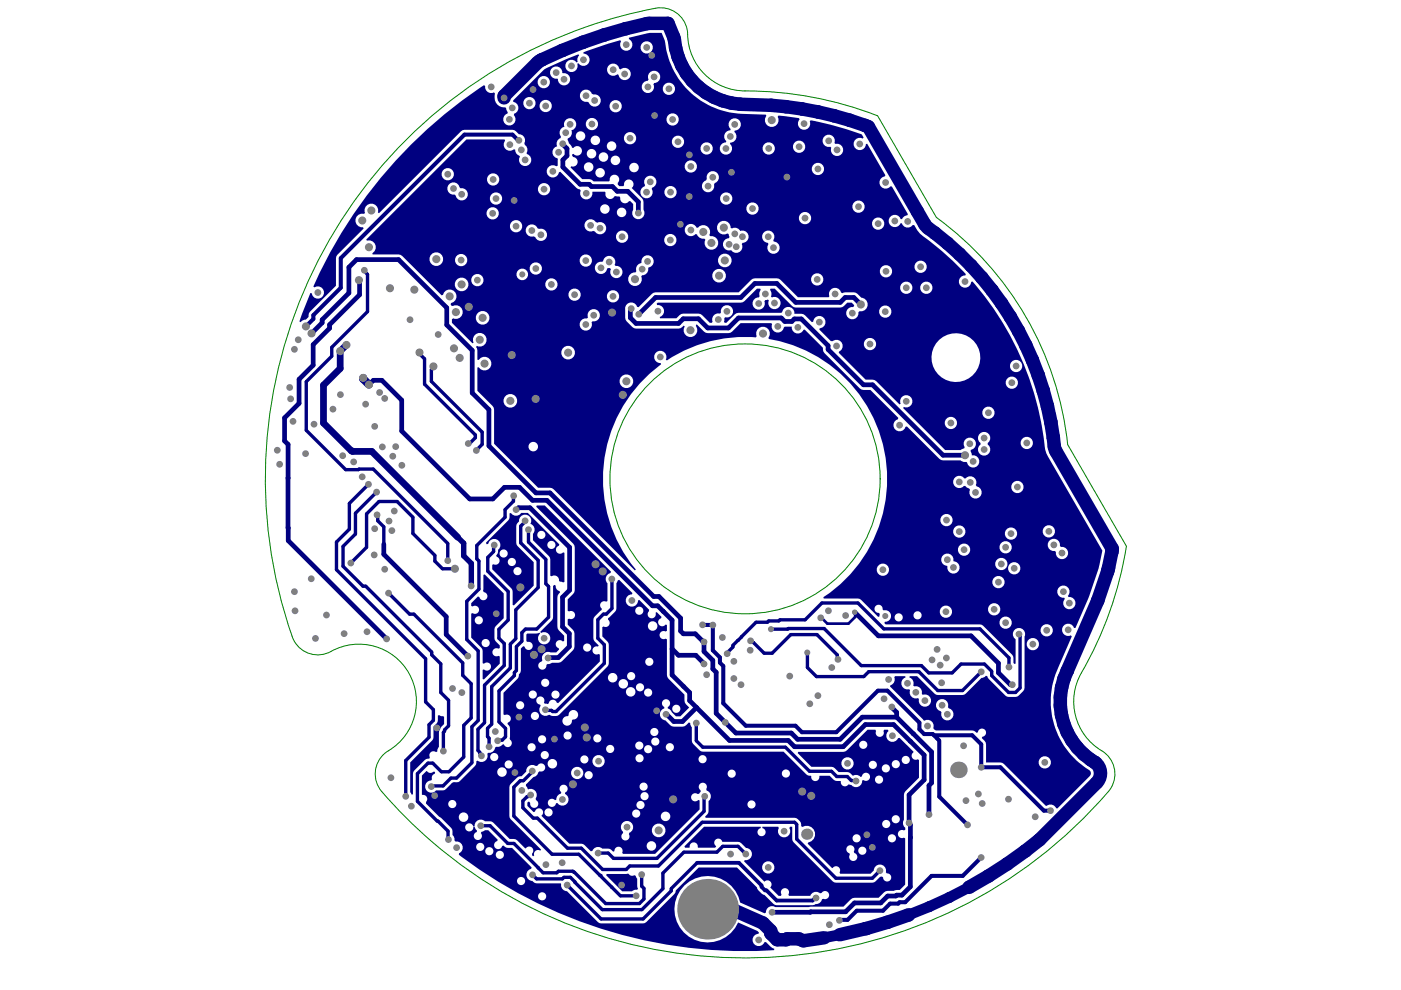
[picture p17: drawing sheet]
<svg xmlns="http://www.w3.org/2000/svg" width="297mm" height="210mm" viewBox="0 0 297 210" stroke-linecap="round" stroke-linejoin="round" font-family="sans-serif">
<g fill="#000080">
<path d="M128.6 185.3h4.7a.85 .85 0 0 0 1.2 .3l.3 .1 .3 .6 .1 2.2-1.2 .5h-2.1l-3.4-3.4z"/>
<path d="M92.8 151.7l.3-.1 1.1 .4v1.5l-.6 .6-.5 .8v3.5l-.4 .6v.3l-.3 .2a.86 .86 0 0 0-1.1 0 .86 .86 0 0 0-.2 1.1l-.1 .3h-.6l-.3 .2-2.5 2.6v4.7l-.3 .1-.3-.5v-6.4l4.8-4.9 .1-2.6a2 2 0 0 0 .9-2.4z"/>
<path d="M108 108.8h.3a1.31 1.31 0 0 0 2.2-.1h1.4l6.7 6.7-.1 .3a.87 .87 0 0 0-.5 1.3 .87 .87 0 0 0 1.4 .1l.3 .1v6.2l-.3 .1-.8-.2a1.09 1.09 0 0 0-.5-1.1 1.09 1.09 0 0 0-1.2 0l-.2-.1-.1-3.9-3.6-3.7v-1.3a1.26 1.26 0 0 0-.5-2.1 1.3 1.3 0 0 0-.9-2 1.3 1.3 0 0 0-1.6 1.5l-.5 .6v.3v4l3.7 3.7v5l-4.2 4.2-.3-.1-.1-3.2-4.2-4.4v-.9l.2-.2a.86 .86 0 0 0 1.3-.4 .86 .86 0 0 0-.6-1.2l-.1-.3a1.18 1.18 0 0 0 .4-1.1 1.31 1.31 0 0 0-.1-2.2 1.31 1.31 0 0 0-2 .9h-.4l-.1-.3 4.8-4.7 .2-.6zM113.9 113.4a.9 .9 0 0 0 1.8 0 .9 .9 0 0 0-1.8 0zM116 115.5a.9 .9 0 0 0 1.8 0 .9 .9 0 0 0-1.8 0zM105.9 117.4a.9 .9 0 0 0 1.8 0 .9 .9 0 0 0-1.8 0zM107.6 119.2a.9 .9 0 0 0 1.8 0 .9 .9 0 0 0-1.8 0zM108.8 121.1a.9 .9 0 0 0 1.8 0 .9 .9 0 0 0-1.8 0z"/>
<path d="M102.5 121.9l.3-.1 4 4v5.3l-1.7 1.7-.3 .6 .1 2.3 1.1 1.1v.6l-.3 .1a.87 .87 0 0 0-1.3 .8 .87 .87 0 0 0 1.3 .8l.3 .1v1.5l-3.4 3.4-.3-.1v-2l.3-.1a.87 .87 0 0 0 1.3 0 .87 .87 0 0 0 0-1.2 .87 .87 0 0 0-1.3 0l-.3-.1v-3l-2.4-2.4v-5.1l.3-.1a.87 .87 0 0 0 1.2-.1 .87 .87 0 0 0 0-1.2 .87 .87 0 0 0-1.2-.1l-.3-.1v-.6l1.4-1.4 .3 .1a.87 .87 0 0 0 .9 .7 .87 .87 0 0 0 .8-.9 .87 .87 0 0 0-.7-.8l-.2-.3zM100.6 131.5a.9 .9 0 0 0 1.8 0 .9 .9 0 0 0-1.8 0zM102.1 136.3a.88 .88 0 0 0 1.7 0 .88 .88 0 0 0-1.7 0z"/>
<path d="M87.1 30.7a98.7 98.7 0 0 1 15.5-12.6l.3 .1v.5a1.29 1.29 0 0 0 1.8 .9l.2 .2a2.16 2.16 0 0 0 2.2 2.9l.6 1.1-.1 .3-.3 .1a1.31 1.31 0 0 0-.4 1.9 1.31 1.31 0 0 0 1.9 .2 1.31 1.31 0 0 0 .1-1.9l.1-.3 .3-.1a1.31 1.31 0 0 0 .6-1.4 1.31 1.31 0 0 0-1-1l-.1-.3 6.8-6.7 7-3.1 .2 .3-.4 .6 .1 .7-.2 .1a1.32 1.32 0 0 0-2.3-.1 1.32 1.32 0 0 0 .9 2.1 1.32 1.32 0 0 0 1.5-1.7l.2-.1 .4 .4a1.3 1.3 0 0 0 2-.7 1.3 1.3 0 0 0-1.3-1.7v-.3l5-1.8 2.8-.8 .2 .3a1.3 1.3 0 0 0 .4 1.8 1.3 1.3 0 0 0 1.8-.5 1.3 1.3 0 0 0-.6-1.8l.1-.3 3.9-.9 3-.1 .6 1.6 .4 2 .5 1.9 1.1 2.6 .9 1.6 1.2 1.5 2 2 1.5 1.1 1.7 1 2.6 1.1 1.9 .4 1.8 .3 5.9 .2v.4a1.45 1.45 0 0 0 1.1 2.2 1.45 1.45 0 0 0 1.4-2.1l.2-.3 4.3 .6 .1 .3-.1 .1a1.3 1.3 0 0 0 .9 2 1.3 1.3 0 0 0 1.4-1.7l.2-.3 1.1 .2 6.5 1.7 3.2 1.1 .4 .7-.2 .2a1.3 1.3 0 0 0-1.9 .7 1.3 1.3 0 0 0 1 1.7 1.3 1.3 0 0 0 1.6-1.2l.3-.1 3.8 6.7-.2 .2a1.31 1.31 0 0 0-.9 2 1.31 1.31 0 0 0 2.2 .1h.3l3.4 5.9-.1 .3-.7 .2-.4 .6h-.4a1.3 1.3 0 0 0-1.9-.7 1.3 1.3 0 0 0-.1 2.1 1.3 1.3 0 0 0 2-.6h.3l.2 .4a1.3 1.3 0 0 0 2.1 0h.3l1.3 1.9 4.5 3.5 2.4 2.2 2.8 2.8-.1 .3h-.4a1.31 1.31 0 0 0-1 1.4 1.31 1.31 0 0 0 1.3 1.2 1.31 1.31 0 0 0 1.3-1.2l.3-.1 .4 .5 4.1 5.3 3.4 5.6 1.6 3 2.4 5.8 1.2 3.5 1.4 6.1 .9 5.7 .3 .9 11.8 20.6-.8 3.9-1.9 5.7-3 6.8h-.3a1.3 1.3 0 0 0-1.7-.8 1.3 1.3 0 0 0-.7 1.7 1.3 1.3 0 0 0 1.7 .7l.2 .2-3.6 8.6-.5 1.9-.3 1.8v2.9l.3 1.9 .6 2.4 .6 1.5 1.1 1.9 1.7 2.3 1.1 1.1 2.1 1.7a1.14 1.14 0 0 1 .8 1.6l-6.9 6.9h-.3l-.1-.3a1.56 1.56 0 0 0-2.1-.2l-8.9-8.9-.7-.3h-3v-3.9l-.3-.7-.6-.6 .2-.3a.87 .87 0 0 0 .7-.9 .87 .87 0 0 0-.9-.8 .87 .87 0 0 0-.9 .8l-.2 .1-.6-.4-.4-.1h-7.7l-.4-.2-.1-.4a1.31 1.31 0 0 0-.5-1.4 1.31 1.31 0 0 0-1.5-.1l-7.2-7.2 .1-.3 .3-.1a1.25 1.25 0 0 0 .5-1.6l.2-.2h2.1l.1 .2-.3 .2a1.3 1.3 0 0 0-.5 1.6 1.3 1.3 0 0 0 1.5 .7l.3 .2-.1 .2a1.29 1.29 0 0 0 1.7 1.5l.2 .3a1.31 1.31 0 0 0 1.2 1.6 1.31 1.31 0 0 0 1.4-1.5 1.31 1.31 0 0 0-1.7-1.1l-.2-.3a1.3 1.3 0 0 0-1.7-1.5l-.2-.2 .1-.2a1.26 1.26 0 0 0-.9-1.5l.1-.2h1.5l4.1 3.9 5.6 .1 .6-.3 3.4-3.4 .7-.2 .2-.2 .3 .1 .3 .5 3.6 3.6a2.68 2.68 0 0 0 4-1.6v-10.9l.1-.3a1.31 1.31 0 0 0-1.8-1.5 1.31 1.31 0 0 0-.2 2.3v5.2l-.3 .1-.1-.2-.1-1.5-.2-.3-6.5-6.3-20.3-.1-.3-.3 .1-.3h.3a1.23 1.23 0 0 0 1-1.5 1.23 1.23 0 0 0-1.5-.9l-.3-.2a.87 .87 0 0 0-.8-1 .87 .87 0 0 0-.9 .9 .87 .87 0 0 0 .9 .8l.2 .3v.5l-.3 .1-3.9-3.8-7.6-.1-.1-.3 3.7-2.8 1.9-2 1.9-2.3 1.8-2.6 1.3-2.6 1.2-2.7 .8-2.8 .6-2.8 .3-2.9v-3l-.3-3.1-.6-2.9-.9-2.8-1.1-2.7-1.3-2.5-1.7-2.4-2-2.4-2-2.1-2.2-1.8-2.5-1.7-2.6-1.4-2.8-1.1-2.7-.9-2.4-.4-.1-.3a1.44 1.44 0 0 0-.9-2.3 1.44 1.44 0 0 0-1.6 2l-.2 .2h-3.6l-3 .2-3 .6-2.9 .9-2.7 1.1-3.6 2.1-.2-.2a1.3 1.3 0 0 0-.8-1.8 1.3 1.3 0 0 0-1.7 1.1 1.3 1.3 0 0 0 1.4 1.5l.1 .3-2.4 1.9-2.2 2.2-1.9 2.3-1.6 2.4-1.4 2.6-1.1 2.8-.9 2.8-.6 2.9-.2 2.9v3l.3 2.9 .6 2.9 .8 2.8 1.2 2.8 1.4 2.6 2.6 3.6-.2 .2-17.2-17.2-.8-.3h-2.5l-9.3-9.3-.1-7.7-3.5-3.5v-5h.3a1.46 1.46 0 0 0 2.2 .3 1.46 1.46 0 0 0 0-2.2 1.46 1.46 0 0 0-2.2 .3h-.3v-2l-.3-.7 .2-.3a1.45 1.45 0 0 0 2.1-1 1.45 1.45 0 0 0-1.7-1.7 1.45 1.45 0 0 0-1.1 2l-.2 .2-4.4-4.4v-.7l.3-.2a1.44 1.44 0 0 0 2-1.4 1.44 1.44 0 0 0-2.1-1.2l-.3-.1-.1-.4a1.5 1.5 0 0 0 1.1-2 1.5 1.5 0 0 0-2.2-.8l-.4 .4-.2 .5-.3 .1-8.7-8.6h-5.9l-.1-.3a1.44 1.44 0 0 0 .7-1.9 1.44 1.44 0 0 0-1.8-.8l-.2-.2 21.3-21.2h8.1l.1 .2a1.29 1.29 0 0 0 .1 1.8 1.29 1.29 0 0 0 1.8 0l.2 .2 .2 .7 .8 .7a1.31 1.31 0 0 0 .4 1.8 1.31 1.31 0 0 0 1.9-.5 1.31 1.31 0 0 0-.7-1.8l-.1-.3a1.27 1.27 0 0 0-.4-1.7l-.1-.4 .1-.3a1.28 1.28 0 0 0-1.3-1.5l-.6-.7-.7-.3-10.6 .1-17.7 17.6-.3-.2a1.44 1.44 0 0 0-1.4-1.8 1.44 1.44 0 0 0-1.3 1.9l-.3 .2a1.45 1.45 0 0 0-1.7 1.4 1.45 1.45 0 0 0 1.6 1.5l.1 .3-5.8 5.9-.1 6.2-5.5 5.5-.2 .3-.1 .8-.6 .6-.8 .2-.3 .3-.2-.1 .5-1.6 1.8-4.5 .3 .1a1.32 1.32 0 0 0 1.7 1 1.32 1.32 0 0 0 .8-1.8 1.32 1.32 0 0 0-2-.5l-.2-.1 1.4-3a100.1 100.1 0 0 1 19.3-27.1zM135.8 10.1a1.31 1.31 0 0 0 2.6 0 1.31 1.31 0 0 0-2.6 0zM129.3 13.7a1.3 1.3 0 0 0-.3 1.9 1.3 1.3 0 0 0 1.9 .1l.2 .2a1.3 1.3 0 0 0 1.8 1 1.3 1.3 0 0 0 .7-1.8 1.3 1.3 0 0 0-2-.4l-.3-.1a1.3 1.3 0 0 0-2-.9zM117.2 14.3a1.38 1.38 0 0 0-.4 1.7 1.38 1.38 0 0 0 1.5 .8 1.31 1.31 0 0 0 1.4 1.3 1.31 1.31 0 0 0 1.2-1.5 1.31 1.31 0 0 0-1.6-1.1l-.1-.1a1.29 1.29 0 0 0-.6-1.2 1.29 1.29 0 0 0-1.4 .1zM114 17.4a1.31 1.31 0 0 0 2.6 0 1.31 1.31 0 0 0-2.6 0zM137.6 15.6l-.2 .4 .1 .9-.2 .2a1.3 1.3 0 0 0-1.2 1.6 1.3 1.3 0 0 0 1.7 1 1.3 1.3 0 0 0 .7-1.8l.2-.3a1.31 1.31 0 0 0 1.1-2 1.31 1.31 0 0 0-2.2 0zM140.5 18.8a1.31 1.31 0 0 0 2.6 0 1.31 1.31 0 0 0-2.6 0zM123.2 19.6a1.31 1.31 0 0 0 0 1.4 1.31 1.31 0 0 0 1.3 .6l.4 .1a1.31 1.31 0 0 0 1.6 .8 1.31 1.31 0 0 0 .8-1.5 1.31 1.31 0 0 0-1.5-1l-.3-.1a1.29 1.29 0 0 0-1.1-.9 1.29 1.29 0 0 0-1.2 .6zM110.9 21.9a1.35 1.35 0 0 0 2.7 0 1.35 1.35 0 0 0-2.7 0zM114.4 22.5a1.31 1.31 0 0 0 2.6 0 1.31 1.31 0 0 0-2.6 0zM129.2 22.5a1.31 1.31 0 0 0 2.6 0 1.31 1.31 0 0 0-2.6 0zM141.3 25.3a1.31 1.31 0 0 0 2.6 0 1.31 1.31 0 0 0-2.6 0zM124.2 26.3a1.31 1.31 0 0 0 2.6 0 1.31 1.31 0 0 0-2.6 0zM122.1 28.8a1.02 1.02 0 0 0 2 0 1.02 1.02 0 0 0-2 0zM132.3 29.3a1.31 1.31 0 0 0 2.6 0 1.31 1.31 0 0 0-2.6 0zM125.2 29.8a1.02 1.02 0 0 0 2 0 1.02 1.02 0 0 0-2 0zM142.4 30.1a1.35 1.35 0 0 0 2.7 0 1.35 1.35 0 0 0-2.7 0zM128.6 31a1.05 1.05 0 0 0 2.1 0 1.05 1.05 0 0 0-2.1 0zM168.1 31.1a1.31 1.31 0 0 0 2.6 0 1.31 1.31 0 0 0-2.6 0zM161.7 31.5a1.31 1.31 0 0 0 2.6 0 1.31 1.31 0 0 0-2.6 0zM148.5 31.5a1.31 1.31 0 0 0 2.6 0 1.31 1.31 0 0 0-2.6 0zM154.7 25.7a1.27 1.27 0 0 0 .2 1.7l-.1 .2a1.28 1.28 0 0 0-1.2 .9 1.28 1.28 0 0 0 .4 1.4l-.1 .3a1.3 1.3 0 0 0-1.2 1.7 1.3 1.3 0 0 0 1.9 .7 1.3 1.3 0 0 0 .2-2.1l.1-.3a1.28 1.28 0 0 0 1.2-.8 1.28 1.28 0 0 0-.4-1.4l.1-.3a1.31 1.31 0 0 0 1.1-2 1.31 1.31 0 0 0-2.2 0zM119.8 25.6l-.2 .5 .1 .8a1.29 1.29 0 0 0-.8 2v.4a1.24 1.24 0 0 0-.8 1.7 1.31 1.31 0 0 0-1 1.3 1.31 1.31 0 0 0 1.1 1.3v1.5l-.2 .2a1.31 1.31 0 0 0-2 .4 1.31 1.31 0 0 0 .8 1.9 1.31 1.31 0 0 0 1.7-1.1l.3-.1 3.4 3.4 .7 .4 .2 .3a1.33 1.33 0 0 0 1.1 1.8 1.33 1.33 0 0 0 1.4-1.7h2.6l.2 .3a1 1 0 0 0 .6 1.2 1 1 0 0 0 1.3-.5l1 .1 .2 .2a1.02 1.02 0 0 0 .6 1.1 1.02 1.02 0 0 0 1.3-.3l.2-.1 .6 .7v1.2a1.31 1.31 0 0 0 1.1 2 1.31 1.31 0 0 0 1.1-2v-2.1l-2.5-2.5a1.02 1.02 0 0 0-.2-1.8 1.02 1.02 0 0 0-1.4 1.2l-.1 .2h-.9l-.3-.4v-.3a1.02 1.02 0 0 0-.4-1.7 1.02 1.02 0 0 0-1.3 1.2l-.2 .2h-3.2l-.6-.4-1.9-.1-2.4-2.5 .1-.3a1.01 1.01 0 0 0 1.4-.7 1.01 1.01 0 0 0-1-1.2l-.2-.3v-.3l.3-.1a1.01 1.01 0 0 0 1.5 .1 1.01 1.01 0 0 0 0-1.5 1.01 1.01 0 0 0-1.5 .2l-.3-.1-.7-1-.3-.6 .1-.4a1.23 1.23 0 0 0 .7-1.7 1.31 1.31 0 0 0 .9-2 1.31 1.31 0 0 0-2.2 0zM175 28.8a1.3 1.3 0 0 0-.5 1.6 1.3 1.3 0 0 0 1.5 .7l.3 .2a1.3 1.3 0 0 0 1 1.8 1.3 1.3 0 0 0 1.5-1.4 1.3 1.3 0 0 0-1.7-1.2l-.2-.2a1.29 1.29 0 0 0-.4-1.5 1.29 1.29 0 0 0-1.5 0zM124.4 32.6a1.02 1.02 0 0 0 2 0 1.02 1.02 0 0 0-2 0zM126.9 33.3a1.05 1.05 0 0 0 2.1 0 1.05 1.05 0 0 0-2.1 0zM129.5 34a1.02 1.02 0 0 0 2 0 1.02 1.02 0 0 0-2 0zM123.8 35.4a1.02 1.02 0 0 0 2 0 1.02 1.02 0 0 0-2 0zM133.4 35.5a1.02 1.02 0 0 0 2 0 1.02 1.02 0 0 0-2 0zM145.2 35.3a1.31 1.31 0 0 0 2.6 0 1.31 1.31 0 0 0-2.6 0zM172.1 35.8a1.31 1.31 0 0 0 2.6 0 1.31 1.31 0 0 0-2.6 0zM126.2 36.6a1.05 1.05 0 0 0 2.1 0 1.05 1.05 0 0 0-2.1 0zM93.6 36.9a1.31 1.31 0 0 0 2.6 0 1.31 1.31 0 0 0-2.6 0zM103.2 38.1a1.35 1.35 0 0 0 2.7 0 1.35 1.35 0 0 0-2.7 0zM150 36.9l-.3 1.4a1.3 1.3 0 0 0-.8 1.6 1.3 1.3 0 0 0 1.6 .8 1.3 1.3 0 0 0 .9-1.6l.2-.3a1.3 1.3 0 0 0 .5-2 1.3 1.3 0 0 0-2.1 .1zM114 40.1a1.35 1.35 0 0 0 2.7 0 1.35 1.35 0 0 0-2.7 0zM140.8 40.7a1.35 1.35 0 0 0 2.7 0 1.35 1.35 0 0 0-2.7 0zM136.8 37.8a1.36 1.36 0 0 0 0 1.5l-.2 .2a1.31 1.31 0 0 0-.7 1.8 1.31 1.31 0 0 0 1.9 .6 1.31 1.31 0 0 0 .4-1.9l.1-.2a1.3 1.3 0 0 0 .6-2.1 1.3 1.3 0 0 0-2.1 .1zM95.4 38.9a1.34 1.34 0 0 0-.4 1.6 1.34 1.34 0 0 0 1.5 .8 1.42 1.42 0 0 0 1 1.1 1.42 1.42 0 0 0 1.5-.5 1.35 1.35 0 0 0 0-1.5 1.35 1.35 0 0 0-1.4-.5 1.45 1.45 0 0 0-2.2-1zM152.7 42.1a1.31 1.31 0 0 0 2.6 0 1.31 1.31 0 0 0-2.6 0zM103.8 42.1a1.35 1.35 0 0 0 2.7 0 1.35 1.35 0 0 0-2.7 0zM180.7 43.8a1.31 1.31 0 0 0 2.6 0 1.31 1.31 0 0 0-2.6 0zM127.2 44.3a1.05 1.05 0 0 0 2.1 0 1.05 1.05 0 0 0-2.1 0zM158.2 44.2a1.35 1.35 0 0 0 2.7 0 1.35 1.35 0 0 0-2.7 0zM130.8 45a1.02 1.02 0 0 0 2 0 1.02 1.02 0 0 0-2 0zM103.1 45.2a1.35 1.35 0 0 0 2.7 0 1.35 1.35 0 0 0-2.7 0zM169.4 46.2a1.31 1.31 0 0 0 2.6 0 1.31 1.31 0 0 0-2.6 0zM184.9 47.4a1.31 1.31 0 0 0 2.6 0 1.31 1.31 0 0 0-2.6 0zM108.1 48a1.31 1.31 0 0 0 2.6 0 1.31 1.31 0 0 0-2.6 0zM124.1 47.1a1.3 1.3 0 0 0 .1 1.5 1.3 1.3 0 0 0 1.6 .4l.3 .1a1.3 1.3 0 0 0 1.8 .4 1.3 1.3 0 0 0 .5-1.7 1.3 1.3 0 0 0-1.7-.6l-.4-.1a1.31 1.31 0 0 0-2.2 0zM111.7 48.1a1.3 1.3 0 0 0 0 1.5 1.3 1.3 0 0 0 1.4 .5l.4 .2a1.3 1.3 0 0 0 1.6 .7 1.3 1.3 0 0 0 .8-1.6 1.3 1.3 0 0 0-1.6-.9l-.4-.1a1.29 1.29 0 0 0-2.2-.3zM130.6 50.2a1.31 1.31 0 0 0 2.6 0 1.31 1.31 0 0 0-2.6 0zM140.8 50.9a1.31 1.31 0 0 0 2.6 0 1.31 1.31 0 0 0-2.6 0zM145.4 48a1.3 1.3 0 0 0 .3 1.8 1.3 1.3 0 0 0 1.7-.2l.4 .1a1.38 1.38 0 0 0 1.5 .9l.3 .3a1.45 1.45 0 0 0 .9 2 1.45 1.45 0 0 0 1.8-1.3 1.45 1.45 0 0 0-1.7-1.5l-.2-.3a1.44 1.44 0 0 0-.5-1.9 1.44 1.44 0 0 0-1.9 .4l-.3-.1a1.29 1.29 0 0 0-2.3-.2zM152.3 47.5a1.45 1.45 0 0 0 .1 1.8 1.45 1.45 0 0 0 1.8 .2l.3 .2 .2 .5-.1 .3a1.33 1.33 0 0 0-1.3 1.5 1.33 1.33 0 0 0 1.7 1 1.3 1.3 0 0 0 1.7 .5 1.3 1.3 0 0 0 .6-1.7l.2-.3a1.29 1.29 0 0 0 1.2-1.6 1.29 1.29 0 0 0-1.8-.9 1.24 1.24 0 0 0-1.7-.6l-.3-.1a1.45 1.45 0 0 0-1-1.4 1.45 1.45 0 0 0-1.6 .6zM161.8 49.5a1.29 1.29 0 0 0 1 2l.1 .3a1.3 1.3 0 0 0 .5 1.9 1.3 1.3 0 0 0 1.8-.8 1.3 1.3 0 0 0-1.1-1.7l-.1-.3a1.31 1.31 0 0 0-.4-1.8 1.31 1.31 0 0 0-1.8 .4zM91 54.9a1.5 1.5 0 0 0 3 0 1.5 1.5 0 0 0-3 0zM96.5 55.1a1.31 1.31 0 0 0 2.6 0 1.31 1.31 0 0 0-2.6 0zM122.9 55.2a1.31 1.31 0 0 0 2.6 0 1.31 1.31 0 0 0-2.6 0zM152.2 55.2a1.46 1.46 0 0 0 2.9 0 1.46 1.46 0 0 0-2.9 0zM193.9 56.6a1.31 1.31 0 0 0 2.6 0 1.31 1.31 0 0 0-2.6 0zM112.3 56.9a1.31 1.31 0 0 0 2.6 0 1.31 1.31 0 0 0-2.6 0zM186.5 57.5a1.35 1.35 0 0 0 2.7 0 1.35 1.35 0 0 0-2.7 0zM126.7 55.7a1.31 1.31 0 0 0 0 2.2 1.31 1.31 0 0 0 2-.9l.6-.2 .2 .2a1.31 1.31 0 0 0 .7 1.9 1.31 1.31 0 0 0 1.7-1 1.31 1.31 0 0 0-1.4-1.5l-.2-.2a1.32 1.32 0 0 0-.7-1.9 1.32 1.32 0 0 0-1.7 1.1zM109.5 58.2a1.25 1.25 0 0 0 2.5 0 1.25 1.25 0 0 0-2.5 0zM151 58.5a1.46 1.46 0 0 0 2.9 0 1.46 1.46 0 0 0-2.9 0zM171.9 59.2a1.35 1.35 0 0 0 2.7 0 1.35 1.35 0 0 0-2.7 0zM136.2 54.7l-.3 1.1a1.27 1.27 0 0 0-1 1.7l-.2 .3a1.44 1.44 0 0 0-1.5 1.5 1.44 1.44 0 0 0 1.8 1.3 1.44 1.44 0 0 0 1-2l.1-.2a1.4 1.4 0 0 0 1.4-1.7 1.31 1.31 0 0 0 .9-2 1.31 1.31 0 0 0-2.2 0zM99.9 59.4a1.31 1.31 0 0 0 2.6 0 1.31 1.31 0 0 0-2.6 0zM115.6 60.3a1.31 1.31 0 0 0 2.6 0 1.31 1.31 0 0 0-2.6 0zM96.4 60.3a1.46 1.46 0 0 0 2.9 0 1.46 1.46 0 0 0-2.9 0zM190.8 61a1.35 1.35 0 0 0 2.7 0 1.35 1.35 0 0 0-2.7 0zM195.1 61a1.31 1.31 0 0 0 2.6 0 1.31 1.31 0 0 0-2.6 0zM120.5 62.5a1.31 1.31 0 0 0 2.6 0 1.31 1.31 0 0 0-2.6 0zM128.7 62.8a1.31 1.31 0 0 0 2.6 0 1.31 1.31 0 0 0-2.6 0zM132.7 64.7l-.2 .5 .1 .5a3.2 3.2 0 0 0 2.3 4h9l.4-.1 .7-.6 .2 .2a1.45 1.45 0 0 0 1.2 2.3 1.45 1.45 0 0 0 1.1-2.4l.3-.3 1.8 1.7 4.8 .1 .8-.3 1.8-1.8h6.5l.2 .3a1.3 1.3 0 0 0 .9 1.7 1.3 1.3 0 0 0 1.6-1.1l.2-.1h1.5a1.29 1.29 0 0 0 .9 1.4 1.29 1.29 0 0 0 1.5-.8h.3l3.9 3.8 .1 .8 .2 .4 7.5 7.5 .8 .3h1.4l6 5.9-.1 .3a1.3 1.3 0 0 0-.6 2.2 1.3 1.3 0 0 0 2.2-.6l.3-.1 7.2 7.1 4.2 .1 .6 .3 .7 .1a1.32 1.32 0 0 0 1.6 1.1 1.32 1.32 0 0 0 1-1.6 1.32 1.32 0 0 0-1.6-1l-.2-.9 .1-.2a1.31 1.31 0 0 0 1-1.7 1.31 1.31 0 0 0-1.9-.8 1.31 1.31 0 0 0-.5 1.9l-.1 .3-.7 .3h-3.3l-8.9-8.9 .1-.2a1.3 1.3 0 0 0 1.8-1 1.3 1.3 0 0 0-1.4-1.5 1.3 1.3 0 0 0-1 1.8l-.3 .1-4.9-4.9-.8-.3h-1.5l-5.7-5.7 .1-.3a1.3 1.3 0 0 0 .6-1.8 1.3 1.3 0 0 0-1.9-.4h-.4l-2.5-2.4 .1-.3a1.3 1.3 0 0 0 1.2-1.3 1.3 1.3 0 0 0-1.2-1.3 1.3 1.3 0 0 0-1.4 1.2l-.3 .1-1.8-1.7-1.9-.1a1.3 1.3 0 0 0-1.1-1.4 1.3 1.3 0 0 0-1.5 1.1l-.2 .1h-9l-.8 .3-1.8 1.8h-.3l-.2-.2 .1-.7 .2-.2a1.31 1.31 0 0 0 1.6-1.2 1.31 1.31 0 0 0-1.4-1.4 1.31 1.31 0 0 0-1.2 1.6l-.2 .2a1.28 1.28 0 0 0-1.3 .4 1.28 1.28 0 0 0-.2 1.3l-.2 .2h-.4l-1.6-1.6-.8-.3-3.7 .1-1 .9h-3.5v-.3a1.29 1.29 0 0 0 .9-1.5 1.29 1.29 0 0 0-1.5-1l-.1-.3 .3-.2h17.6l.7-.4 2.7-2.6h.7l.1 .3a1.17 1.17 0 0 0-.2 1.3l-.2 .3a1.3 1.3 0 0 0-1.3 1.4 1.3 1.3 0 0 0 1.6 1.1 1.3 1.3 0 0 0 .9-1.7l.2-.3 .5-.1 .2 .2a1.3 1.3 0 0 0 1 1.8 1.3 1.3 0 0 0 1.5-1.4 1.3 1.3 0 0 0-1.8-1l-.3-.2a1.18 1.18 0 0 0-.1-1.4l.1-.3h.9l4 3.9 9.9 .1 .7-.3 .7-.7h1l.5 .5-.2 .4a1.31 1.31 0 0 0-1.5 1.2 1.31 1.31 0 0 0 1.4 1.4 1.31 1.31 0 0 0 1.2-1.5l.2-.2a1.45 1.45 0 0 0 1.8-1.2 1.45 1.45 0 0 0-1.4-1.7l-.8-.8a3.6 3.6 0 0 0-3-.2l-.2 .1-.3-.2a1.3 1.3 0 0 0-1.6-.9 1.3 1.3 0 0 0-.8 1.7l-.2 .2h-6.5l-4.1-3.9-5.1-.1-.7 .3-2.7 2.7h-17.6l-.8 .3-2.8 2.8-.3-.1a1.3 1.3 0 0 0-1.1-.9 1.3 1.3 0 0 0-1.3 .6zM186.4 66.1a1.31 1.31 0 0 0 2.6 0 1.31 1.31 0 0 0-2.6 0zM100.9 67.4a1.46 1.46 0 0 0 2.9 0 1.46 1.46 0 0 0-2.9 0zM124.8 66.1l-.2 .5 .1 .7-.2 .2a1.31 1.31 0 0 0-1.6 1.3 1.31 1.31 0 0 0 1.5 1.3 1.31 1.31 0 0 0 1-1.8l.2-.2a1.31 1.31 0 0 0 1.5-1.8 1.31 1.31 0 0 0-2.3-.2zM183.1 72.9a1.35 1.35 0 0 0 2.7 0 1.35 1.35 0 0 0-2.7 0zM119 74.8a1.46 1.46 0 0 0 2.9 0 1.46 1.46 0 0 0-2.9 0zM214.1 77.6a1.31 1.31 0 0 0 2.6 0 1.31 1.31 0 0 0-2.6 0zM197.5 75.8a5.2 5.2 0 0 0 10.3 0 5.2 5.2 0 0 0-10.3 0zM131.3 80.8a1.5 1.5 0 0 0 3 0 1.5 1.5 0 0 0-3 0zM213.2 81.1a1.31 1.31 0 0 0 2.6 0 1.31 1.31 0 0 0-2.6 0zM106.7 85a1.5 1.5 0 0 0 3 0 1.5 1.5 0 0 0-3 0zM208.3 87.5a1.31 1.31 0 0 0 2.6 0 1.31 1.31 0 0 0-2.6 0zM200.3 89.7a1.31 1.31 0 0 0 2.6 0 1.31 1.31 0 0 0-2.6 0zM216.4 93.9a1.31 1.31 0 0 0 2.6 0 1.31 1.31 0 0 0-2.6 0zM112 94.7a1.05 1.05 0 0 0 2.1 0 1.05 1.05 0 0 0-2.1 0zM207.9 91.8a1.3 1.3 0 0 0 0 2.1v.2a1.71 1.71 0 0 0-.3 1.9 1.31 1.31 0 0 0 2 .3 1.31 1.31 0 0 0-.2-2v-.2a1.7 1.7 0 0 0 .3-2 1.31 1.31 0 0 0-1.8-.3zM214.4 103.3a1.31 1.31 0 0 0 2.6 0 1.31 1.31 0 0 0-2.6 0zM202.3 101.5a1.3 1.3 0 0 0 .3 1.7 1.3 1.3 0 0 0 1.7-.1l.3-.1 1.1 .9a1.31 1.31 0 0 0 .7 1.7 1.31 1.31 0 0 0 1.7-.9 1.31 1.31 0 0 0-1-1.6l-.2-.3a1.29 1.29 0 0 0-.4-1.6 1.29 1.29 0 0 0-1.7 .2l-.3 .1a1.33 1.33 0 0 0-2.2 0zM199.4 110.3a1.31 1.31 0 0 0 2.6 0 1.31 1.31 0 0 0-2.6 0zM221.1 112.7a1.31 1.31 0 0 0 2.6 0 1.31 1.31 0 0 0-2.6 0zM202.1 112.7a1.31 1.31 0 0 0 2.6 0 1.31 1.31 0 0 0-2.6 0zM213 113.1a1.35 1.35 0 0 0 2.7 0 1.35 1.35 0 0 0-2.7 0zM211.9 116a1.31 1.31 0 0 0 2.6 0 1.31 1.31 0 0 0-2.6 0zM203.1 116.5a1.31 1.31 0 0 0 2.6 0 1.31 1.31 0 0 0-2.6 0zM222.3 114.8a1.3 1.3 0 0 0 0 1.4 1.3 1.3 0 0 0 1.3 .6l.2 .1a1.71 1.71 0 0 0 1.1 1.6 1.31 1.31 0 0 0 1.6-1.2 1.31 1.31 0 0 0-1.5-1.3l-.2-.1a1.71 1.71 0 0 0-1.1-1.7l-1 .2zM211 119.6a1.31 1.31 0 0 0 2.6 0 1.31 1.31 0 0 0-2.6 0zM199.8 117.9a1.39 1.39 0 0 0 1.1 2.2 1.33 1.33 0 0 0 1.2 1.5 1.33 1.33 0 0 0 1.4-1.3 1.33 1.33 0 0 0-1.4-1.4 1.31 1.31 0 0 0-.7-1.4 1.31 1.31 0 0 0-1.6 .4zM213.7 120.5a1.31 1.31 0 0 0 2.6 0 1.31 1.31 0 0 0-2.6 0zM185.9 120.8a1.31 1.31 0 0 0 2.6 0 1.31 1.31 0 0 0-2.6 0zM210.4 123.4a1.31 1.31 0 0 0 2.6 0 1.31 1.31 0 0 0-2.6 0zM224.4 124.7a1.3 1.3 0 0 0-.1 1.4 1.3 1.3 0 0 0 1.3 .6l.2 .3a1.31 1.31 0 0 0 .3 2.1 1.31 1.31 0 0 0 1.9-1 1.31 1.31 0 0 0-1.5-1.5l-.1-.3a1.31 1.31 0 0 0-.1-1.9 1.31 1.31 0 0 0-1.9 .3zM209.5 129.2a1.31 1.31 0 0 0 2.6 0 1.31 1.31 0 0 0-2.6 0zM199.2 129.7a1.35 1.35 0 0 0 2.7 0 1.35 1.35 0 0 0-2.7 0zM193.7 130.5a.88 .88 0 0 0 1.7 0 .88 .88 0 0 0-1.7 0zM189.7 130.9a.88 .88 0 0 0 1.7 0 .88 .88 0 0 0-1.7 0zM211.9 132a1.31 1.31 0 0 0 2.6 0 1.31 1.31 0 0 0-2.6 0zM220.6 133.6a1.31 1.31 0 0 0 2.6 0 1.31 1.31 0 0 0-2.6 0zM217.7 136.6a1.31 1.31 0 0 0 2.6 0 1.31 1.31 0 0 0-2.6 0zM198.6 148.8a1.3 1.3 0 0 0 .8 2l.2 .2a1.3 1.3 0 0 0 .9 1.7 1.3 1.3 0 0 0 1.6-.9 1.3 1.3 0 0 0-.9-1.6l-.2-.3a1.3 1.3 0 0 0-.7-1.6 1.3 1.3 0 0 0-1.7 .5zM220.2 161.6a1.31 1.31 0 0 0 2.6 0 1.31 1.31 0 0 0-2.6 0z"/>
<path d="M113.8 107.2h1.7l14.1 14-.2 .3-.4 .2a1.28 1.28 0 0 0-.2 2v3.7l-.3 .2a.87 .87 0 0 0-1.1 .3 .87 .87 0 0 0 .2 1.1v.3a3.3 3.3 0 0 0-1.8 2.1v3.9l.3 .7 .8 .9-.1 .2-.1-.1a.87 .87 0 0 0-1.1 1 .87 .87 0 0 0 1.3 .7l.3 .1v1.4l-8.9 8.9-.3-.1a.86 .86 0 0 0-.9-.7 .86 .86 0 0 0-.7 .8l-.3 .2-.6-.1-.2-.3a.87 .87 0 0 0-.4-1.2 .87 .87 0 0 0-1.2 .6 .87 .87 0 0 0 .8 1.1v.4a1.38 1.38 0 0 0 .3 1.7 1.38 1.38 0 0 0 1.8 .1 1.85 1.85 0 0 0 2-.1l10.4-10.5v-4.7l-1.3-1.4v-1.9l.3-.2 .2 .1a.87 .87 0 0 0 1-.5 .87 .87 0 0 0-.3-1v-.3a3.3 3.3 0 0 0 1.8-2.1v-5.4l.3-.5 .3-.2 2.8 2.8-.1 .3a1.3 1.3 0 0 0-1.3 1.3 1.3 1.3 0 0 0 1.3 1.3 1.3 1.3 0 0 0 1.3-1.3l.2-.1 2.1 2.1v.3a.87 .87 0 0 0 .4 1.5 .87 .87 0 0 0 1-1.2l.2-.1 1.1 1-.1 .3-.3 .1a.9 .9 0 0 0-.1 1.4 .9 .9 0 0 0 1.4-.2l.2 .1v1.3l-.3 .1-.2-.1a.87 .87 0 0 0-1.1 1 .87 .87 0 0 0 1.3 .6l.3 .1 .1 8 3.6 3.8 .1 1.7 .9 1-1.8 1.9h-1l-1.4-1.5-.3-.2v-.3a.87 .87 0 0 0 .3-1.3 .87 .87 0 0 0-1.4 0 .87 .87 0 0 0 .3 1.3v.3l-.3 .2a1.3 1.3 0 0 0-.6 1.3 1.3 1.3 0 0 0 1.2 1l1.3 1.3a3.2 3.2 0 0 0 3.7-.8l.2 .1 .4 .9 .1 3.2 1.8 1.9 17.5 .1 4.9 4.8 1 .4a.91 .91 0 0 0 .9 1 .91 .91 0 0 0 .9-1.1h2.1l1.1 1 1.3 .2a.94 .94 0 0 0 .6 1 .94 .94 0 0 0 1.1-.4l.5 .1a1.3 1.3 0 0 0 1.5 .4 1.3 1.3 0 0 0 .8-1.3l.3-.1a.87 .87 0 0 0 1.3-.3 .87 .87 0 0 0-.6-1.2 .87 .87 0 0 0-1.1 .7l-.2 .1-.8-.4-.9 .2-.8-.7-.4-.1h-1.8l-.8-.8-.7-.3h-4.3l-2.9-2.9 .1-.3 10-.1 4.7-4.6h1.7l.1 .3v.2a.87 .87 0 0 0 .9 1 .87 .87 0 0 0 .7-1.2l.2-.3h.8l.1 .3-.3 .3a1.3 1.3 0 0 0 .5 1.8 1.3 1.3 0 0 0 1.8-.6l.3-.1 3 3a.92 .92 0 0 0-.3 1.2 .92 .92 0 0 0 1.2 .4l.2 .1v3.8l-3.1 3.2-.1 5.7a1.27 1.27 0 0 0 .3 1.7v.4l-.3 .2a.87 .87 0 0 0-1.2 .7 .87 .87 0 0 0 1.2 .8l.3 .2v9.8l-1.1 1.1-3 .3-1.5 1.3-5.6 .1-1.9 1.8-14.4 .1-.5-.2a1.28 1.28 0 0 0-1.5 1.4l-.3 .1-5.2-2.2a7 7 0 0 0-10.4-4.7 7 7 0 0 0-1.2 11.4 7 7 0 0 0 11.2-2.5l4.1 1.8 .3 .3-.1 .3h-.2a1.3 1.3 0 0 0-.8 2.1 1.3 1.3 0 0 0 2.2-.3l.4-.1 .9 1 .9 .5-.1 .3-3.7 .1a100.2 100.2 0 0 1-63.1-20.4v-.3l.2-.1a1.38 1.38 0 0 0 .5-1.6 1.38 1.38 0 0 0-1.5-.9l-.3-1-.3-.2v-.9l-.2-.7-5.4-5.1v-.4a.92 .92 0 0 0 .1-1.1 .92 .92 0 0 0-.9-.4v-4.1l.9-.9 .4 .2a.84 .84 0 0 0 1-.1l.4 .2v.3a.83 .83 0 0 0-.6 1.1l-.2 .3h-.2a1.31 1.31 0 0 0-.9 1.9 1.31 1.31 0 0 0 2.2 .2l1.8-.1 1.7-1.6h.8l.7-.3 3.2-3.2 .2-.3 .1-.7 .3-.1a1.33 1.33 0 0 0 1.6 0 1.33 1.33 0 0 0 .5-1.5l.1-.2h.4a1.26 1.26 0 0 0 1.1-1.1l.2-.2h.6l1-.5a.87 .87 0 0 0 1.4 .4 .87 .87 0 0 0-.1-1.4v-2.4v-.3l-.5-.6 .1-.3 .2-.1a.87 .87 0 0 0 .3-1.2 .87 .87 0 0 0-1.2-.3l-.3-.1v-4.6l3.2-3.3a1.12 1.12 0 0 1 .5-1.1v-5l.5-.5 .3 .1a.87 .87 0 0 0 1.1 .7 .87 .87 0 0 0 .6-1 .87 .87 0 0 0-1-.7l-.3-.2v-1.4l.2-.2h2l.5-.2 .2 .2a1.31 1.31 0 0 0 .5 2.2 1.31 1.31 0 0 0 1.7-1.3 1.31 1.31 0 0 0-2-1l-.2-.2 2.7-2.8v-6.9l.3-.3 .3 .3a.98 .98 0 0 0 .8 1l.2 .3-.5 .6-.1 .4v6.3l.3 .8 1.1 1.1v1.1l-.3 .1a.86 .86 0 0 0-1.4 .1 .86 .86 0 0 0 .5 1.3l.1 .3-.6 .6-1.4-.1a1.29 1.29 0 0 0-1.5 1.8l-.2 .3a.89 .89 0 0 0-.6 1.1 .89 .89 0 0 0 1 .6 .89 .89 0 0 0 .7-1.1l1.1-.4 1.8-.1 2.9-2.9 .1-3.2-.3-.7-1.1-1.2v-1.1l.3-.1a.87 .87 0 0 0 1.2-.8 .87 .87 0 0 0-1.2-.8l-.3-.1v-2.4l1.1-1.2 .4-.8-.1-9.5-8.1-8.2zM134.7 129.5a.88 .88 0 0 0 1.7 0 .88 .88 0 0 0-1.7 0zM137.4 132.7a1.02 1.02 0 0 0 2 0 1.02 1.02 0 0 0-2 0zM123.6 137.3a.9 .9 0 0 0 1.8 0 .9 .9 0 0 0-1.8 0zM136.8 140.3a.88 .88 0 0 0 1.7 0 .88 .88 0 0 0-1.7 0zM132.9 143.4a.9 .9 0 0 0 1.8 0 .9 .9 0 0 0-1.8 0zM128.9 143.7a1.02 1.02 0 0 0 2 0 1.02 1.02 0 0 0-2 0zM114.7 144.8a.9 .9 0 0 0 1.8 0 .9 .9 0 0 0-1.8 0zM131.1 145a1.05 1.05 0 0 0 2.1 0 1.05 1.05 0 0 0-2.1 0zM134.8 145.7a.9 .9 0 0 0 1.8 0 .9 .9 0 0 0-1.8 0zM132.7 146.7a1.02 1.02 0 0 0 2 0 1.02 1.02 0 0 0-2 0zM136.5 146.8a.9 .9 0 0 0 1.8 0 .9 .9 0 0 0-1.8 0zM112.1 147.3a.88 .88 0 0 0 1.7 0 .88 .88 0 0 0-1.7 0zM116.9 147.3a.88 .88 0 0 0 1.7 0 .88 .88 0 0 0-1.7 0zM109.4 149.5a.9 .9 0 0 0 1.8 0 .9 .9 0 0 0-1.8 0zM142.5 150.3a.9 .9 0 0 0 1.8 0 .9 .9 0 0 0-1.8 0zM112.5 151.8a.9 .9 0 0 0 1.8 0 .9 .9 0 0 0-1.8 0zM119.7 152a1.05 1.05 0 0 0 .2 1.8 1.05 1.05 0 0 0 1.4-1.2 1.04 1.04 0 0 0 1.3-.7 1.04 1.04 0 0 0-.8-1.3 1.04 1.04 0 0 0-1.2 .7l-.1 .5zM137.9 155.2a.88 .88 0 0 0 1.7 0 .88 .88 0 0 0-1.7 0zM119.5 156a.88 .88 0 0 0 1.7 0 .88 .88 0 0 0-1.7 0zM125.8 156.5a.88 .88 0 0 0 1.7 0 .88 .88 0 0 0-1.7 0zM114.1 156.8a.88 .88 0 0 0 1.7 0 .88 .88 0 0 0-1.7 0zM138.1 157.2a.88 .88 0 0 0 1.7 0 .88 .88 0 0 0-1.7 0zM182.2 157.9a.88 .88 0 0 0 1.7 0 .88 .88 0 0 0-1.7 0zM134.7 158.1a.88 .88 0 0 0 1.7 0 .88 .88 0 0 0-1.7 0zM141.1 158.4a.9 .9 0 0 0 1.8 0 .9 .9 0 0 0-1.8 0zM111.8 158.4a.9 .9 0 0 0 1.8 0 .9 .9 0 0 0-1.8 0zM128.5 158.8a.88 .88 0 0 0 1.7 0 .88 .88 0 0 0-1.7 0zM136.5 158.8a.9 .9 0 0 0 1.8 0 .9 .9 0 0 0-1.8 0zM114.6 160.1a.9 .9 0 0 0 1.8 0 .9 .9 0 0 0-1.8 0zM103.9 160.5a.9 .9 0 0 0 1.8 0 .9 .9 0 0 0-1.8 0zM134.7 160.8a.9 .9 0 0 0 1.8 0 .9 .9 0 0 0-1.8 0zM148.1 161a.88 .88 0 0 0 1.7 0 .88 .88 0 0 0-1.7 0zM123 161a.9 .9 0 0 0 1.8 0 .9 .9 0 0 0-1.8 0zM191.2 161.1a.88 .88 0 0 0 1.7 0 .88 .88 0 0 0-1.7 0zM98.8 174.9a.87 .87 0 0 0 .5 1.4 .87 .87 0 0 0 1-1h.3l.5 .8v.3a.87 .87 0 0 0-.6 1.2 .87 .87 0 0 0 1.2 .4 .87 .87 0 0 0 .2-1.3l.2-.3 .7-.4h.7l2 2-.1 .3a.87 .87 0 0 0-.4 1.5 .87 .87 0 0 0 1.5-.4l.3-.1a1.61 1.61 0 0 0 1.8 .5l4.1 4.1-.1 .3a1.29 1.29 0 0 0-1 1.4 1.29 1.29 0 0 0 1.3 1.2l.5 .4 .4 .1h5.1a1.42 1.42 0 0 0 1.3 1.6l6.9 6.8 9.3 .1 .6-.3 6-6 .3-.7 4.8-4.9h8.2l4.2 4.3v.2a2.56 2.56 0 0 0 1.6 1.3l1.9 1.9 .7 .3h7.6l.6-.2a1.33 1.33 0 0 0 1.4-1.1h.5a.87 .87 0 0 0 .9-1.2 .87 .87 0 0 0-1.5-.1h-.5a1.29 1.29 0 0 0-1.9 .6h-4.5l-.1-.2a.88 .88 0 0 0-.8-1.4 .88 .88 0 0 0-.7 1.4l-.1 .2h-.5l-1.8-1.7 .1-.2a.87 .87 0 0 0-.1-1.2 .87 .87 0 0 0-1.2 .1l-4.3-4.3 .1-.2h.5a1.3 1.3 0 0 0 1-1.4 1.3 1.3 0 0 0-1.2-1.2l-1.4-1.2-3.6-.1a.94 .94 0 0 0-1.4-.5 .94 .94 0 0 0 0 1.5l-.2 .2h-3.6a.95 .95 0 0 0-.9-1.1 .95 .95 0 0 0-.9 1.1h-1l-.1-.3 4.2-4.1h12v.3l-.3 .1a.88 .88 0 0 0-.1 1.4 .88 .88 0 0 0 1.3-.3 .88 .88 0 0 0-.6-1.2v-.3h3.4l.1 .3-.1 .4a1.31 1.31 0 0 0 1.5 1.5 1.31 1.31 0 0 0 .9-1.9l.1-.3h.5v2.6l.2 .7 8.7 8.5 8.1 .1 .6-.3 1-1 .4-.1 .2 .4a.87 .87 0 0 0 1 .7 .87 .87 0 0 0 .8-1 .87 .87 0 0 0-1-.7l-.2-.3a1.3 1.3 0 0 0-1.1-1.6 1.3 1.3 0 0 0-1.4 1.3l-.7 .7h-6.5l-.1-.3a.92 .92 0 0 0-.3-1.3 .92 .92 0 0 0-1.3 .4l-5.2-5.2 .2-.3a1.78 1.78 0 0 0 1.3-2.3 1.78 1.78 0 0 0-2.5-1l-.3-.1v-.4a1.74 1.74 0 0 0-1.4-1.4h-18.9l-.1-.3 .7-.7v-.4v-2.1a1.27 1.27 0 0 0-.4-2.3l-.1-.3a.88 .88 0 0 0-.2-1.2 .88 .88 0 0 0-1.2 .2 .88 .88 0 0 0 .2 1.2 .7 .7 0 0 1-.6 .8 .88 .88 0 0 0-1.2 .2 .88 .88 0 0 0 .1 1.2 .88 .88 0 0 0 1.3-.1l.2 .1v1.9l-9.4 9.4h-6.8l-.2-.2 .1-.2a.87 .87 0 0 0-.8-1.1 .87 .87 0 0 0-.9 1l-.3 .1-.7-.6-1.6-.1-.2-.1a1.29 1.29 0 0 0-1.9 .6l-.3 .1-1.7-1.5-2.9-.1-5.9-5.9a.87 .87 0 0 0 0-1.5 .87 .87 0 0 0-1.4 .6l-.3 .1-1.3-1.3v-.7l.2-.2 .4 .3a.87 .87 0 0 0 .6 1 .87 .87 0 0 0 1.1-.6 .87 .87 0 0 0-.5-1.1v-.3a1.34 1.34 0 0 0-.1-1.6 1.34 1.34 0 0 0-1.6-.4l-.4-.7v-.3l1.6-1.5a1.3 1.3 0 0 0 1-1.1l.5-.1a.87 .87 0 0 0 1-.6 .87 .87 0 0 0-.5-1.1 .87 .87 0 0 0-1.1 .5h-.4a1.3 1.3 0 0 0-1.4-.1 1.3 1.3 0 0 0-.6 1.3l-1 1-.7 .1-.3 .2-1.5 1.6-.1 6.5 .3 .7 6.4 6.4-.1 .3a.86 .86 0 0 0-1.1 0 .86 .86 0 0 0-.2 1l-.3 .1-.2-.2 .1-.5a.92 .92 0 0 0-.3-1.2 .92 .92 0 0 0-1.2 .3l-2.1-1.9-1.2-.1-3.5-3.5-.7-.3h-1.1a1.28 1.28 0 0 0-1.5-.2 1.28 1.28 0 0 0-.7 1.3h-.3l-.1-.3a.88 .88 0 0 0-1.4 0zM125.6 161.4a1.31 1.31 0 0 0 2.6 0 1.31 1.31 0 0 0-2.6 0zM189.1 162a.88 .88 0 0 0 1.7 0 .88 .88 0 0 0-1.7 0zM116.1 161.9a1.02 1.02 0 0 0 2 0 1.02 1.02 0 0 0-2 0zM107 162.1a.88 .88 0 0 0 1.7 0 .88 .88 0 0 0-1.7 0zM184.2 162.2a.88 .88 0 0 0 1.7 0 .88 .88 0 0 0-1.7 0zM178.4 161.9a1.31 1.31 0 0 0 2.6 0 1.31 1.31 0 0 0-2.6 0zM186.9 162.9a.9 .9 0 0 0 1.8 0 .9 .9 0 0 0-1.8 0zM105.4 163.7a1.05 1.05 0 0 0 2.1 0 1.05 1.05 0 0 0-2.1 0zM165.8 164a.88 .88 0 0 0 1.7 0 .88 .88 0 0 0-1.7 0zM154.3 164a.88 .88 0 0 0 1.7 0 .88 .88 0 0 0-1.7 0zM121.1 163.9a1.31 1.31 0 0 0 2.6 0 1.31 1.31 0 0 0-2.6 0zM123.9 164.4a.9 .9 0 0 0 1.8 0 .9 .9 0 0 0-1.8 0zM185.5 165.3a.88 .88 0 0 0 1.7 0 .88 .88 0 0 0-1.7 0zM135.6 166.8a.88 .88 0 0 0 1.7 0 .88 .88 0 0 0-1.7 0zM118.8 166.8a1.05 1.05 0 0 0 .2 1.3l-.1 .1a1.24 1.24 0 0 0-.9 1.4l-.3 .1a.87 .87 0 0 0-1.4 0 .87 .87 0 0 0 .4 1.3 .87 .87 0 0 0 1.2-.7h.2a1.32 1.32 0 0 0 2.1 .1 1.32 1.32 0 0 0-.4-2v-.4a.87 .87 0 0 0 .4-1.3 .87 .87 0 0 0-1.4 .1zM135.8 168.8a.88 .88 0 0 0 1.7 0 .88 .88 0 0 0-1.7 0zM95 170.5a.9 .9 0 0 0 1.8 0 .9 .9 0 0 0-1.8 0zM158.5 170.6a.88 .88 0 0 0 1.7 0 .88 .88 0 0 0-1.7 0zM134.9 170.7a.9 .9 0 0 0 1.8 0 .9 .9 0 0 0-1.8 0zM115.4 172.2a.9 .9 0 0 0 1.8 0 .9 .9 0 0 0-1.8 0zM134 172.5a.9 .9 0 0 0 1.8 0 .9 .9 0 0 0-1.8 0zM140.1 173.1a1.02 1.02 0 0 0 2 0 1.02 1.02 0 0 0-2 0zM97.3 173.3a1.02 1.02 0 0 0 2 0 1.02 1.02 0 0 0-2 0zM189 173.7a.9 .9 0 0 0 1.8 0 .9 .9 0 0 0-1.8 0zM187 174.7a.9 .9 0 0 0 1.8 0 .9 .9 0 0 0-1.8 0zM138.2 176.1a1.46 1.46 0 0 0 2.9 0 1.46 1.46 0 0 0-2.9 0zM131.8 174.6a1.26 1.26 0 0 0 .3 1.7v.3a.88 .88 0 0 0-.2 1.2 .88 .88 0 0 0 1.2 .3 .88 .88 0 0 0 .2-1.2l.1-.3a1.3 1.3 0 0 0 .5-2.1 1.3 1.3 0 0 0-2.1 .1zM180.7 177.7a.9 .9 0 0 0 1.8 0 .9 .9 0 0 0-1.8 0zM188.2 177.7a.9 .9 0 0 0 1.8 0 .9 .9 0 0 0-1.8 0zM137.1 179.4a1.02 1.02 0 0 0 2 0 1.02 1.02 0 0 0-2 0zM100.9 179.6a.9 .9 0 0 0 1.8 0 .9 .9 0 0 0-1.8 0zM182 180.4a.88 .88 0 0 0 1.7 0 .88 .88 0 0 0-1.7 0zM102.9 180.5a.88 .88 0 0 0 1.7 0 .88 .88 0 0 0-1.7 0zM105.1 181.2a.9 .9 0 0 0 1.8 0 .9 .9 0 0 0-1.8 0zM179.8 179.3a.87 .87 0 0 0-.4 .9 .87 .87 0 0 0 .7 .7l.1 .2a.88 .88 0 0 0 .2 1.3 .88 .88 0 0 0 1.3-.3 .88 .88 0 0 0-.6-1.2l-.1-.3a.9 .9 0 0 0-.1-1.1 .9 .9 0 0 0-1.1-.2zM161.6 183.9a1.31 1.31 0 0 0 2.6 0 1.31 1.31 0 0 0-2.6 0zM109.6 186.8a.9 .9 0 0 0 1.8 0 .9 .9 0 0 0-1.8 0zM114.1 190a.88 .88 0 0 0 1.7 0 .88 .88 0 0 0-1.7 0z"/>
</g>
<path d="M110 29.8l-1.3-1.3h-10.2l-26.2 26.2v6.3l-5.9 5.8v.8l-1.5 1.6M151.1 132.5v5.4l1.5 1.5v1.1l.7 .7v7.9l4.8 4.8h10.6l1.3 1.3h7.3l8.8-8.8h2l6.8 6.8v1.4l1 1h1.9l1.3 1.4M198 155.9h8.1l1.9 1.9v4.9M199.1 157v11.9M181.6 193.1l-1.9 1.9-1.7 .1" fill="none" stroke="#000080" stroke-width=".86"/>
<path d="M113.9 13.3l-7 7v.5M150.2 193.3l2.6-1.6 8.9 4 1.7 1.7v.5l1.4 1.4h1.9l.2-.2h2.5l.9 .4 4.4-.7M183.7 196.9l-5.7 1.3" fill="none" stroke="#000080" stroke-width="2.9"/>
<g fill="none" stroke="#000080" stroke-width="1">
<path d="M119.3 30.5l.9 1v1.5l-.9 .9v1.5l3.7 3.7h1.9l.5 .5h4.5l1 1h2.2l2.2 2.2v2.4M76.1 59.4l.1 .1v3l-6.3 6.3v.8l-3.5 3.5v4.3l-3 3M66.1 70.7l2.2-2.3v-.6l5.7-5.7v-5.4l1.6-1.7h8.9l10.2 10.3v3.6l5.4 5.4v9l3.6 3.6v7.6l9.9 10M133.8 65.4l-.2 .3v1.7l1.3 1.2h9l1-1h3.2l1.9 1.9h4.4l2.2-2.1h9l.8 .8h1.5l.5-.6h1.5l5.7 5.7v.8l7.5 7.5h1.9l14.9 14.9h4.7M182.5 64.6l-1.5-1.5h-1.8l-1 1h-9.5l-4-4h-4.7l-2.9 3h-18.1l-3.6 3.5M78.2 81.5h.1M78.3 81.5l.9-.9h1.8l4.2 4.2v6.6M149.3 136.1v2l1.8 1.9v1.8l.7 .7v8.7l4.2 4.2h11.8l1.3 1.3h9l4.7-4.6h7.3M181.2 129.8l5 5h19.7l5.8 5.8v2l2.5 2.6h.4M147.7 150l7 7h12.4l1.4 1.3h10.3l4.7-4.7h6l6.4 6.5v5.2M189.1 149.9l1 1.1v1.1M190.1 152.1l7.4 7.3v6.6"/>
<path d="M193 157.2h.1M193.6 155.6h.1M193 188l-1.8 1.8h-1.1l-.2 .2h-1.7l-1.5 1.4h-5.5l-1.9 1.9-15.6 .1"/>
</g>
<path d="M77 80.1v.2l1.2 1.2" fill="none" stroke="#000080" stroke-width="1.7"/>
<g fill="none" stroke="#000080" stroke-width=".71">
<path d="M77.3 57.3v.2l.6 .7v7.9l-7.6 7.5v1.9l-5.4 5.4v10.3l8.4 8.4 5.8-.1 15.8 15.7v3.7M74.4 119.4l3.3-3.4v-7l2.7-2.7h3.8l3.3 3.4v3.4l4.7 4.7v1.2l1.6 1.6h2.7M78.1 102.7l-4 4v5.5l-2.8 2.7v5.9l18.9 18.9v9.1M79.8 104.3l-4.4 4.5v4.4l-2.7 2.6v4.3l4.3 4.2h.5M154.2 138.6v-.2l1.2-1.2v-.4l4.9-4.9h2.4l.3-.2h2.1l.3-.3h5.3l3.6-3.6h7.6l5.5 5.5h20.4l6.1 6.2v1.9M159.1 135.9l.6 .3 2.3 2.3h1.7l4-3.9h5.5l4.3 4.3v.8l.2 .1M163.5 133.4l11.2-.1 7.9 7.8h12.8l1.5 1.6h5l1.9-1.9h4.9l1.6 1.5v.9l3.5 3.6h1.5l1-.9v-11l-.3-.4M171.2 138.4v3.1l1.9 2h10l1.1-1.1h10.6l4 4h5.3l3.9-4M98.1 143.2l1.8 1.8v7.2l-1.6 1.6M105.8 153.1l1.4 1.3v1.8l-.7 .7h-.8l-.2 .2M108.9 173l8.1 8.1h5.7l4.5 4.5M109 178.8l5.1 5.2"/>
<path d="M112.5 168.6l-.7 .3-.9 .9v1.5l2.2 2.2h.8l6.4 6.3h3l4.5 4.6h5l.7-.8h6.1l9.3-9.3h19.6l.4 .5v3.1l8.3 8.3h7.8l1.6-1.6M149.4 168.8l-.1 .2v3l-10 10h-9.2l-1.1-1.1h-2.2M171.6 163.5h4.7l1.1 1.1h2.2l.9 .9 1 .1M112.9 185.5l.9 .8h5.4l.4-.3h1.3l1 1M114.1 184l1.1 1.1h2.9l.3-.4h3.1l6.9 6.9M114.1 184h.1M142.3 188.4v.5l-5.9 5.9h-9"/>
</g>
<path d="M181.3 129.9v.9l-1.4 1.4h-4.5l-1.2-1.2h-.2" fill="none" stroke="#000080" stroke-width=".57"/>
<path d="M72.1 74.4v3.7l-3.5 3.6v8" fill="none" stroke="#000080" stroke-width="1.4"/>
<path d="M178 198.2l-3.3 .6" fill="none" stroke="#000080" stroke-width="2.3"/>
<circle cx="127.2" cy="185.6" r=".36" fill="#000080"/>
<g fill="none" stroke="#000080" stroke-width=".71">
<path d="M88.9 74.7v.3l1.1 1.1v5.4l10.8 10.7v.6l-1.1 1.1-.4 .1M91.9 77.7v.3l-.4 .4v2.5l10.7 10.7v2.6l-1.2 1.3M79.9 109.2l.2 .1v1.1l1.3 1.3v3.7M104.8 115.6l-.1 .1v1.3l-1.3 1.2v2.9l4.3 4.3v6.1l-1.9 1.9v1.9l1.1 1.1v4.7l-4.2 4.2v7.9l-1.4 1.4v4.5l.4 .4 .4 .8M108.9 105.1v1.2l-1.8 1.7v1.7l-6 6v2.8l.4 .5v5.9l-2.5 2.6v8.1l2.4 2.4v14.8l-1.3 1.3v7.6l-3.3 3.3h-1.2l-1.7 1.6h-2.3l-.2 .2M111.3 110.4v.2l-.9 .9v3.6l3.7 3.7v5.8l-4.7 4.7v6.1l-1.2 1.2v5l-3.9 4v7.9l-.9 .9v1.8l.3 .3v1.8M112 112.3v2.6l3.7 3.7v5.2l.6 .5v6.6l-2.5 2.5h-2.4l-.8 .7v1.9l-1.1 1.1v5.1l-.4 .4v.6l-3.3 3.3v6.6M77.5 124.3l14 14v.5l2 2v6l1.6 1.7v5.4l-.8 .9v.2l-.3 .3v4M82.4 125.8l4.4 4.4h1l10.3 10.4v2.6M129.7 122.8v6.2l-1.1 1.2h-.7l-1.1 1.2v3.9l1.3 1.4v3.9l-10.2 10.3h-.7l-.3-.3h-1.1l-.2-.1M90.2 148.8l1.7 1.7v2.2l-.9 1v2.6l-5 5v7.5M98.3 153.8v6.7l-3.1 3.1h-1.6l-1.8-1.8h-1.1l-2.2 2.2v5.9l6.5 6.3 .1 1.8"/>
<path d="M147.6 153.3v3.8l1.4 1.3h17.5l5.1 5.1M92.1 168.7h2.1M101.9 175.1h2l3.8 3.7h1.3M112.9 163.5v.2l-1.9 1.8h-.7l-1.4 1.4v6.1M120.2 187.7l7.2 7.1M127.2 185.6l4.3 4.3h3.4M129.7 188.1h.1M136 185.4v2.5l.5 .5v2.2l-.9 1h-7.2M147.8 182.9l-5.5 5.5M158.1 181.1l-1.6-1.7h-3.3l-1.2 1.3h-7l-4.5 4.4v3.3l-4.4 4.5h-8.4l-5.8-5.9"/>
</g>
<path d="M147.8 182.9h8.9l4.8 4.8v.3l.7 .8h.3l2.2 2.1h7.6l.7-.5" fill="none" stroke="#000080" stroke-width=".8"/>
<path d="M113.4 139v.2l-1 1v2.4l-4.2 4.2M114.1 138.3l-.6 .6h-.3" fill="none" stroke="#000080" stroke-width="1.7"/>
<g fill="none" stroke="#000080" stroke-width="2.9">
<path d="M114.9 12.7l-.3 .1M119.2 10.7l-4.2 1.9M123.6 9l-4.3 1.7M128 7.4l-4.3 1.5M132.6 6.1l-4.4 1.3M137.1 5l-4.4 1.1M137.7 5h3.9l1.2 2.8M143 8.5l.2 1.5M143.3 10.4l.4 1.5M143.8 12.3l.7 1.4M144.6 14.1l.8 1.3M145.6 15.7l1 1.3"/>
<path d="M146.9 17.2l1.1 1.1M148.3 18.6l1.2 .9M149.8 19.7l1.4 .8M151.5 20.7l1.5 .6M153.4 21.4l1.5 .4M155.2 21.9l1.6 .2M157.1 22.1l6.3 .2M163.6 22.3l2.9 .3M166.7 22.6l3.3 .5M170.1 23.1l3.3 .6M173.5 23.8l3.3 .7M176.9 24.6l3.2 .9"/>
<path d="M180.2 25.5l3.2 1.1M183.5 26.6l.6 .3 12 20.6M196.8 48.4l1.4 1M198.3 49.5l2.5 2M201 51.6l2.4 2.2M203.5 53.9l2.3 2.4M205.9 56.4l2.2 2.4M208.2 58.9l2.1 2.6M210.4 61.6l1.9 2.6M212.4 64.4l1.8 2.7M214.2 67.3l1.7 2.8M216 70.2l1.5 2.9"/>
<path d="M217.5 73.3l1.4 3M218.9 76.4l1.2 3.1M220.1 79.6l1.1 3.1M221.2 82.9l.9 3.2M222.1 86.2l.7 3.2M222.8 89.6l.5 3.1M223.3 92.9l.2 1.7M223.9 95.7l11.9 20.7-.1 .6M235.7 117.1l-.7 3.3M232.7 127.5l-6.4 14.7M234.8 121.2h.1M234.8 121.2l-2 6"/>
<path d="M235 120.5l-.2 .7M224.8 147.9v1.6M224.8 149.8l.2 1.6M225.1 145.9l-.3 1.6M225.1 151.8l.4 1.5M225.5 144.1l-.4 1.5M225.6 153.6l.6 1.5M226.3 142.3l-.6 1.4M226.4 155.4l.7 1.4M227.3 157.1l1 1.3M228.5 158.7l1.1 1.1M220.2 178.2l-2.8 2.2"/>
<path d="M229.9 160l1.2 1M231.4 161.2l.6 .4M232.1 161.6l.2 .1M232.5 166l-12 12M188.1 195.6l-4.4 1.3M192.6 194l-4.4 1.5M209.5 185.8l-4 2.3M213.5 183.2l-3.9 2.5M217.3 180.5l-3.7 2.7"/>
</g>
<path d="M149 132.5h2.1M199.1 168.9l6 6M208 162.7h4.1l9.2 9.2h1.4M208 181.8l-3.9 3.9h-6.6l-5.6 5.6h-1.2l-.3 .3h-1.7l-1.5 1.5h-5.6" fill="none" stroke="#000080" stroke-width=".86"/>
<path d="M72.1 74.4h.1M73.4 73.1h.1M73.4 73.1l-1.3 1.3M68.6 89.7l5.9 5.9 4.3 .1 18.2 18.2M114.8 137.6l-.6 .7M108.2 146.8v3.5l3.8 3.7h3.9l1.4 1.4v.5l.3 .3v3.1l1.8 1.9v2.9l2.1 2.2 7.5 .1 1.6-1.6h7.4M109.4 151.5h.1M110.2 152.3v10.4l-1 1-.6 .9-2.1 2h-10.2l-2.1 2.1M139.2 150.7l-.6 .6h-11.7l-2.9 2.9 .3 .5 .1 1.7-1.7 1.6h-3.9l-1.2-1.3M138 164.8l2.5-2.5h7l.6 .7h3.5l.9-1h15l2.5 2.6v3.2l1 .9h1v-.7M138 164.8l4.7 4.7" fill="none" stroke="#000080" stroke-width="1.4"/>
<path d="M63.4 80.4v5.1l-3.1 3.1v4.9l.8 .7v20.4l20.9 20.9M85.2 91.4l14.4 14.4h4.9l2.5-2.5h3.2l2.7 2.8h3.1l22.3 22.3h1.1l3.1 3.1v11.6l3.7 3.7v1.8l1.5 1.4-3 3h-1.8l-1.7-1.6M61.1 101.3v.1M81.4 115.4v2.1l13.2 13.2v3.8l4.6 4.6M109.4 108l.5-.3h2.5l8.4 8.3v9.1l-1.5 1.5v6.3l1.4 1.4v2.8l-2.3 2.3-2.2 .1M113.6 104.5h3l22 22h1.1l4.6 4.6v2.7l.6 .6h2.5l1.9 1.7M140.6 129.6h.1M142.5 137.6l1.3 1.3h3.7l1.8 1.9M148.9 135.9h.1M195.9 165.3l-3.2 3.2v6.1l.3 .3v13.1M197.5 166l-.5 .5v6.2" fill="none" stroke="#000080" stroke-width="1"/>
<path d="M196.9 192.3l-4.2 1.7M201.2 190.3l-4.1 1.9M205.4 188.1l-4.1 2.1" fill="none" stroke="#000080" stroke-width="2.3"/>
<path d="M97 113.9l1.3 1.3v2.6l1.6 1.7v4.7" fill="none" stroke="#000080" stroke-width="1.1"/>
<path d="M112 139l2.4-2.4 1.4 1.4-2.4 2.4z" fill-rule="evenodd" fill="#000080"/>
<g fill="none" stroke="#000080" stroke-width="2.9">
<path d="M114.6 12.8l-.7 .5M115 12.6l-.1 .1M119.3 10.7h-.1M123.7 8.9l-.1 .1M128.2 7.4h-.2M132.7 6.1h-.1M137.7 5h-.6M142.8 7.8l.2 .7M143.2 10l.1 .4M143.7 11.9l.1 .4M144.5 13.7l.1 .4M145.4 15.4l.2 .3"/>
<path d="M146.6 17l.3 .2M148 18.3l.3 .3M149.5 19.5l.3 .2M151.2 20.5l.3 .2M153 21.3l.4 .1M154.9 21.8l.3 .1M156.8 22.1h.3M163.4 22.3h.2M166.5 22.6h.2M170 23.1h.1M173.4 23.7l.1 .1M176.7 24.5l.2 .1"/>
<path d="M180.1 25.5h.1M183.4 26.6h.1M196.1 47.5l.7 .9M198.2 49.4l.1 .1M200.8 51.5l.2 .1M203.4 53.8l.1 .1M205.8 56.3l.1 .1M208.1 58.8l.1 .1M210.3 61.5l.1 .1M212.3 64.2l.1 .2M214.2 67.1v.2M215.9 70.1l.1 .1"/>
<path d="M217.5 73.1v.2M218.9 76.3v.1M220.1 79.5v.1M221.2 82.7v.2M222.1 86.1v.1M222.8 89.4v.2M223.3 92.7v.2M223.5 94.6l.4 1.1M235.7 117v.1M232.8 127.2l-.1 .3M235 120.4v.1M224.8 149.5v.3"/>
<path d="M224.8 147.5v.4M225 151.4l.1 .4M225.1 145.6v.3M225.5 153.3l.1 .3M225.7 143.7l-.2 .4M226.2 155.1l.2 .3M226.3 142.2v.1M227.1 156.8l.2 .3M228.3 158.4l.2 .3M229.6 159.8l.3 .2M220.5 178l-.3 .2M231.1 161l.3 .2"/>
<path d="M232 161.6h.1M232.3 161.7a2.86 2.86 0 0 1 .2 4.3M183.7 196.9h-.1M188.2 195.5l-.1 .1M192.7 194h-.1M205.5 188.1h-.1M209.6 185.7l-.1 .1M213.6 183.2h-.1M217.4 180.4l-.1 .1"/>
</g>
<path d="M197.1 192.2l-.2 .1M201.3 190.2l-.1 .1" fill="none" stroke="#000080" stroke-width="2.3"/>
<g fill="#808080">
<circle cx="222.4" cy="112.7" r=".72"/>
<circle cx="212.3" cy="119.6" r=".72"/>
<circle cx="163" cy="31.5" r=".72"/>
<circle cx="95.9" cy="146" r=".72"/>
<circle cx="205.7" cy="102.3" r=".72"/>
<circle cx="203.4" cy="102.2" r=".72"/>
<circle cx="204.3" cy="158.1" r=".72"/>
<circle cx="190.7" cy="90.1" r=".72"/>
<circle cx="173.4" cy="35.8" r=".72"/>
<circle cx="163.6" cy="25.5" r=".86"/>
<circle cx="117.9" cy="15.4" r=".72"/>
<circle cx="121.2" cy="14" r=".72"/>
<circle cx="106.9" cy="20.8" r=".72"/>
<circle cx="104.1" cy="18.4" r=".72"/>
<circle cx="77" cy="80.1" r=".86"/>
<circle cx="78.2" cy="81.5" r=".86"/>
<circle cx="72.1" cy="74.4" r=".86"/>
<circle cx="154" cy="42.1" r=".72"/>
<circle cx="196.4" cy="61" r=".72"/>
<circle cx="184.5" cy="72.9" r=".72"/>
<circle cx="138.8" cy="24.5" r=".72"/>
<circle cx="125.5" cy="26.3" r=".72"/>
<circle cx="109" cy="42.5" r=".72"/>
<circle cx="104.5" cy="45.2" r=".72"/>
<circle cx="142.1" cy="50.9" r=".72"/>
<circle cx="144.2" cy="47.6" r=".72"/>
<circle cx="154.6" cy="51.8" r=".72"/>
<circle cx="156.1" cy="52.3" r=".72"/>
<circle cx="150.8" cy="51.5" r=".86"/>
<circle cx="146.5" cy="48.8" r=".72"/>
<circle cx="146.1" cy="41.7" r=".72"/>
<circle cx="135.3" cy="45.2" r=".72"/>
<circle cx="119.3" cy="30.5" r=".72"/>
<circle cx="118.4" cy="32.3" r=".72"/>
<circle cx="110" cy="29.8" r=".72"/>
<circle cx="113" cy="19" r=".72"/>
<circle cx="112.2" cy="21.9" r=".72"/>
<circle cx="115.7" cy="22.5" r=".72"/>
<circle cx="153.8" cy="153.2" r=".72"/>
<circle cx="199.3" cy="141" r=".72"/>
<circle cx="214.6" cy="145.2" r=".72"/>
<circle cx="213.9" cy="141.4" r=".72"/>
<circle cx="208" cy="142.4" r=".72"/>
<circle cx="163.5" cy="133.4" r=".64"/>
<circle cx="176.3" cy="141.5" r=".72"/>
<circle cx="171.2" cy="138.4" r=".64"/>
<circle cx="200.9" cy="118.7" r=".72"/>
<circle cx="202.1" cy="120.3" r=".72"/>
<circle cx="177.7" cy="139.8" r=".72"/>
<circle cx="173.4" cy="147.5" r=".72"/>
<circle cx="171.7" cy="149.2" r=".72"/>
<circle cx="167.4" cy="143.4" r=".72"/>
<circle cx="181.2" cy="129.8" r=".57"/>
<circle cx="153.2" cy="135.2" r=".72"/>
<circle cx="187.7" cy="130.6" r=".64"/>
<circle cx="175.6" cy="129.5" r=".72"/>
<circle cx="179.3" cy="130.5" r=".72"/>
<circle cx="198.7" cy="137.7" r=".72"/>
<circle cx="200.7" cy="139.5" r=".72"/>
<circle cx="210.8" cy="129.2" r=".72"/>
<circle cx="213.2" cy="132" r=".72"/>
<circle cx="216" cy="134.5" r=".72"/>
<circle cx="187.2" cy="120.8" r=".72"/>
<circle cx="174" cy="131" r=".72"/>
<circle cx="155.6" cy="140.2" r=".72"/>
<circle cx="155.6" cy="143.9" r=".72"/>
<circle cx="157.1" cy="145.2" r=".72"/>
<circle cx="159.1" cy="137.9" r=".72"/>
<circle cx="204.4" cy="116.5" r=".72"/>
<circle cx="200.7" cy="110.3" r=".72"/>
<circle cx="159.1" cy="135.9" r=".72"/>
<circle cx="203.4" cy="112.7" r=".72"/>
<circle cx="189.1" cy="149.9" r=".72"/>
<circle cx="211.7" cy="123.4" r=".72"/>
<circle cx="226.5" cy="133.5" r=".72"/>
<circle cx="223.4" cy="115.5" r=".72"/>
<circle cx="219" cy="136.6" r=".72"/>
<circle cx="221.9" cy="133.6" r=".72"/>
<circle cx="225.5" cy="125.4" r=".72"/>
<circle cx="226.7" cy="127.9" r=".72"/>
<circle cx="225.2" cy="117.3" r=".72"/>
<circle cx="215" cy="120.5" r=".72"/>
<circle cx="213.2" cy="116" r=".72"/>
<circle cx="214.4" cy="113.1" r=".72"/>
<circle cx="215.7" cy="103.3" r=".72"/>
<circle cx="217.7" cy="93.9" r=".72"/>
<circle cx="206.8" cy="104.4" r=".72"/>
<circle cx="208.7" cy="92.9" r=".72"/>
<circle cx="209.6" cy="87.5" r=".72"/>
<circle cx="214.5" cy="81.1" r=".72"/>
<circle cx="215.4" cy="77.6" r=".72"/>
<circle cx="192.5" cy="47" r=".72"/>
<circle cx="206.3" cy="97.8" r=".72"/>
<circle cx="208.7" cy="95.3" r=".72"/>
<circle cx="205.6" cy="94.1" r=".72"/>
<circle cx="78.7" cy="44.6" r=".86"/>
<circle cx="76.8" cy="46.8" r=".86"/>
<circle cx="77.3" cy="57.3" r=".72"/>
<circle cx="76.1" cy="59.4" r=".86"/>
<circle cx="66.1" cy="70.7" r=".86"/>
<circle cx="64.9" cy="69.2" r=".86"/>
<circle cx="201.6" cy="89.7" r=".72"/>
<circle cx="204.6" cy="96.5" r=".86"/>
<circle cx="192.1" cy="85.1" r=".72"/>
<circle cx="187.8" cy="57.5" r=".72"/>
<circle cx="204.6" cy="59.7" r=".72"/>
<circle cx="187.7" cy="66.1" r=".72"/>
<circle cx="200.6" cy="129.7" r=".72"/>
<circle cx="192.1" cy="61" r=".72"/>
<circle cx="195.2" cy="56.6" r=".72"/>
<circle cx="177.4" cy="73.4" r=".72"/>
<circle cx="189.7" cy="46.9" r=".72"/>
<circle cx="161.8" cy="70.7" r=".86"/>
<circle cx="164.9" cy="69.2" r=".72"/>
<circle cx="167.1" cy="66.4" r=".72"/>
<circle cx="173.7" cy="68.3" r=".72"/>
<circle cx="164.2" cy="64.3" r=".72"/>
<circle cx="169.2" cy="69.4" r=".72"/>
<circle cx="182.5" cy="64.6" r=".86"/>
<circle cx="133.8" cy="65.4" r=".72"/>
<circle cx="135.4" cy="66.6" r=".72"/>
<circle cx="83.6" cy="108.4" r=".72"/>
<circle cx="82.5" cy="110.5" r=".72"/>
<circle cx="153.7" cy="55.2" r=".86"/>
<circle cx="152.5" cy="58.5" r=".86"/>
<circle cx="79.8" cy="104.3" r=".72"/>
<circle cx="180.7" cy="66.4" r=".72"/>
<circle cx="177.1" cy="62.3" r=".72"/>
<circle cx="137.1" cy="10.1" r=".72"/>
<circle cx="186.2" cy="47.4" r=".72"/>
<circle cx="187.8" cy="38.7" r=".72"/>
<circle cx="175.7" cy="29.9" r=".72"/>
<circle cx="182.3" cy="30.5" r=".72"/>
<circle cx="169.4" cy="31.1" r=".72"/>
<circle cx="177.5" cy="31.8" r=".72"/>
<circle cx="182" cy="43.8" r=".72"/>
<circle cx="173.3" cy="59.2" r=".72"/>
<circle cx="170.7" cy="46.2" r=".72"/>
<circle cx="197.6" cy="139.9" r=".72"/>
<circle cx="162.9" cy="50.2" r=".72"/>
<circle cx="166.8" cy="37.5" r=".72"/>
<circle cx="159.5" cy="44.2" r=".72"/>
<circle cx="151.1" cy="37.6" r=".72"/>
<circle cx="150.1" cy="39.5" r=".72"/>
<circle cx="155.1" cy="36.5" r=".72"/>
<circle cx="170.5" cy="26.2" r=".72"/>
<circle cx="78.1" cy="102.7" r=".72"/>
<circle cx="141.8" cy="18.8" r=".72"/>
<circle cx="137.4" cy="18.4" r=".72"/>
<circle cx="117.2" cy="36.3" r=".72"/>
<circle cx="115.3" cy="40.1" r=".72"/>
<circle cx="162.3" cy="62.3" r=".72"/>
<circle cx="133.6" cy="29.3" r=".72"/>
<circle cx="160.9" cy="64.4" r=".72"/>
<circle cx="138.7" cy="16.3" r=".72"/>
<circle cx="138.2" cy="11.8" r=".72"/>
<circle cx="119.6" cy="16.8" r=".72"/>
<circle cx="115.3" cy="17.4" r=".72"/>
<circle cx="200.9" cy="151.4" r=".72"/>
<circle cx="199.7" cy="149.5" r=".72"/>
<circle cx="188.4" cy="144.1" r=".72"/>
<circle cx="179.7" cy="161.9" r=".72"/>
<circle cx="189.2" cy="156" r=".72"/>
<circle cx="204.8" cy="169.8" r=".72"/>
<circle cx="207.4" cy="168.3" r=".72"/>
<circle cx="122.4" cy="163.9" r=".72"/>
<circle cx="208.2" cy="170.4" r=".72"/>
<circle cx="132.9" cy="175.4" r=".72"/>
<circle cx="119.2" cy="169.5" r=".72"/>
<circle cx="160.9" cy="199.3" r=".72"/>
<circle cx="149.4" cy="168.8" r=".72"/>
<circle cx="199.6" cy="144.8" r=".72"/>
<circle cx="192.4" cy="144.9" r=".72"/>
<circle cx="194.2" cy="146.8" r=".72"/>
<circle cx="196.1" cy="148.5" r=".72"/>
<circle cx="178" cy="195.1" r=".72"/>
<circle cx="175.8" cy="196.1" r=".72"/>
<circle cx="162.9" cy="183.9" r=".72"/>
<circle cx="163.7" cy="193.4" r=".72"/>
<circle cx="126.8" cy="180.9" r=".72"/>
<circle cx="120.2" cy="187.7" r=".72"/>
<circle cx="136" cy="185.4" r=".72"/>
<circle cx="208" cy="181.8" r=".72"/>
<circle cx="186.6" cy="184.6" r=".72"/>
<circle cx="154.9" cy="181.1" r=".72"/>
<circle cx="158.1" cy="181.1" r=".72"/>
<circle cx="166.2" cy="176.2" r=".72"/>
<circle cx="187.4" cy="148.2" r=".72"/>
<circle cx="196.7" cy="153.9" r=".72"/>
<circle cx="96.8" cy="179.7" r=".72"/>
<circle cx="134" cy="127.3" r=".72"/>
<circle cx="115.4" cy="135.3" r=".72"/>
<circle cx="113.2" cy="138.9" r=".86"/>
<circle cx="103.7" cy="158.3" r=".72"/>
<circle cx="105.5" cy="157.1" r=".72"/>
<circle cx="105" cy="155.1" r=".72"/>
<circle cx="102.1" cy="160.3" r=".72"/>
<circle cx="87.2" cy="170.9" r=".72"/>
<circle cx="95.1" cy="178" r=".72"/>
<circle cx="94" cy="159.3" r=".72"/>
<circle cx="92.1" cy="168.7" r=".72"/>
<circle cx="91.4" cy="166.8" r=".72"/>
<circle cx="115.6" cy="150.5" r=".72"/>
<circle cx="112.9" cy="163.5" r=".72"/>
<circle cx="99.9" cy="124.2" r=".72"/>
<circle cx="105.2" cy="130.1" r=".72"/>
<circle cx="97.9" cy="146.8" r=".72"/>
<circle cx="154.1" cy="66" r=".72"/>
<circle cx="183.8" cy="177" r=".72"/>
<circle cx="170.1" cy="167.8" r=".86"/>
<circle cx="149" cy="132.5" r=".72"/>
<circle cx="151.1" cy="132.5" r=".72"/>
<circle cx="172" cy="168.7" r=".86"/>
<circle cx="139.2" cy="150.7" r=".72"/>
<circle cx="141.2" cy="151.4" r=".72"/>
<circle cx="147.6" cy="153.3" r=".72"/>
<circle cx="149.3" cy="140.8" r=".72"/>
<circle cx="149.8" cy="143" r=".72"/>
<circle cx="154.2" cy="138.6" r=".72"/>
<circle cx="149.3" cy="136.1" r=".72"/>
<circle cx="222.7" cy="171.9" r=".72"/>
<circle cx="221.5" cy="161.6" r=".72"/>
<circle cx="208" cy="162.7" r=".72"/>
<circle cx="213.8" cy="169.4" r=".72"/>
<circle cx="219.5" cy="173.2" r=".72"/>
<circle cx="205.1" cy="174.9" r=".72"/>
<circle cx="112.9" cy="185.5" r=".72"/>
<circle cx="152.3" cy="67.7" r=".72"/>
<circle cx="140" cy="75.7" r=".72"/>
<circle cx="146.4" cy="70" r=".86"/>
<circle cx="99.4" cy="65.1" r=".86"/>
<circle cx="108.5" cy="75.3" r=".86"/>
<circle cx="132" cy="83.7" r=".86"/>
<circle cx="113.6" cy="84.6" r=".86"/>
<circle cx="126.3" cy="119.6" r=".86"/>
<circle cx="127.8" cy="121.1" r=".86"/>
<circle cx="173" cy="190.4" r=".72"/>
<circle cx="134.9" cy="189.9" r=".72"/>
<circle cx="129.7" cy="122.8" r=".72"/>
<circle cx="110" cy="152.1" r=".72"/>
<circle cx="116.2" cy="139.5" r=".72"/>
<circle cx="114.8" cy="137.6" r=".86"/>
<circle cx="132.8" cy="9.5" r=".72"/>
<circle cx="110.5" cy="31.8" r=".72"/>
<circle cx="120.9" cy="26.4" r=".72"/>
<circle cx="154.8" cy="28.9" r=".72"/>
<circle cx="153.9" cy="31.5" r=".72"/>
<circle cx="155.8" cy="26.4" r=".72"/>
<circle cx="139.5" cy="66" r=".72"/>
<circle cx="124.2" cy="20.3" r=".72"/>
<circle cx="130.5" cy="22.5" r=".72"/>
<circle cx="126.1" cy="21.3" r=".72"/>
<circle cx="123.7" cy="12.7" r=".72"/>
<circle cx="130" cy="14.8" r=".72"/>
<circle cx="132.4" cy="15.7" r=".72"/>
<circle cx="108" cy="25.3" r=".72"/>
<circle cx="108.6" cy="22.9" r=".72"/>
<circle cx="119.9" cy="28.1" r=".72"/>
<circle cx="108.1" cy="30.7" r=".72"/>
<circle cx="111.3" cy="33.9" r=".72"/>
<circle cx="105.2" cy="42.1" r=".72"/>
<circle cx="104.6" cy="38.1" r=".72"/>
<circle cx="142.6" cy="25.3" r=".72"/>
<circle cx="143.7" cy="30.1" r=".72"/>
<circle cx="149.8" cy="31.5" r=".72"/>
<circle cx="146.2" cy="32.8" r=".72"/>
<circle cx="146.5" cy="35.3" r=".72"/>
<circle cx="137.9" cy="38.6" r=".72"/>
<circle cx="142.2" cy="40.7" r=".72"/>
<circle cx="157.4" cy="50.2" r=".72"/>
<circle cx="155.8" cy="49.6" r=".72"/>
<circle cx="164" cy="52.5" r=".72"/>
<circle cx="137.1" cy="40.7" r=".72"/>
<circle cx="153.5" cy="48.3" r=".86"/>
<circle cx="149.1" cy="49.2" r=".86"/>
<circle cx="137.3" cy="55.4" r=".72"/>
<circle cx="136.1" cy="57.1" r=".72"/>
<circle cx="134.6" cy="59.2" r=".86"/>
<circle cx="129.8" cy="66.3" r=".86"/>
<circle cx="130" cy="62.8" r=".72"/>
<circle cx="96.1" cy="40" r=".72"/>
<circle cx="94.9" cy="36.9" r=".72"/>
<circle cx="130.7" cy="57.7" r=".72"/>
<circle cx="127.4" cy="56.8" r=".72"/>
<circle cx="131.9" cy="50.2" r=".72"/>
<circle cx="129.2" cy="55.6" r=".72"/>
<circle cx="125.2" cy="47.8" r=".72"/>
<circle cx="127.2" cy="48.4" r=".72"/>
<circle cx="124.3" cy="41" r=".72"/>
<circle cx="124.2" cy="68.8" r=".72"/>
<circle cx="124.2" cy="55.2" r=".72"/>
<circle cx="125.9" cy="66.8" r=".72"/>
<circle cx="113.6" cy="56.9" r=".72"/>
<circle cx="101.2" cy="59.4" r=".72"/>
<circle cx="97.9" cy="41.2" r=".72"/>
<circle cx="97.8" cy="55.1" r=".72"/>
<circle cx="109.4" cy="48" r=".72"/>
<circle cx="114.7" cy="49.8" r=".72"/>
<circle cx="112.8" cy="48.9" r=".72"/>
<circle cx="110.7" cy="58.2" r=".64"/>
<circle cx="116.9" cy="60.3" r=".72"/>
<circle cx="121.8" cy="62.5" r=".72"/>
<circle cx="120.5" cy="74.8" r=".86"/>
<circle cx="132.8" cy="80.8" r=".86"/>
<circle cx="101" cy="95.5" r=".72"/>
<circle cx="99.3" cy="94" r=".72"/>
<circle cx="88.9" cy="74.7" r=".86"/>
<circle cx="91.9" cy="77.7" r=".86"/>
<circle cx="97.5" cy="75.9" r=".86"/>
<circle cx="96.3" cy="73.9" r=".86"/>
<circle cx="63.2" cy="72" r=".72"/>
<circle cx="62.4" cy="74.1" r=".72"/>
<circle cx="70.6" cy="86.8" r=".72"/>
<circle cx="58.8" cy="95.5" r=".72"/>
<circle cx="96.7" cy="66.2" r=".86"/>
<circle cx="108.2" cy="85" r=".86"/>
<circle cx="102.7" cy="77.1" r=".86"/>
<circle cx="101.7" cy="72" r=".86"/>
<circle cx="102.3" cy="67.4" r=".86"/>
<circle cx="109.4" cy="108" r=".72"/>
<circle cx="111.3" cy="110.4" r=".72"/>
<circle cx="97.9" cy="60.3" r=".86"/>
<circle cx="92.5" cy="54.9" r=".86"/>
<circle cx="83.9" cy="94.7" r=".72"/>
<circle cx="75" cy="97.9" r=".72"/>
<circle cx="76.8" cy="101.1" r=".72"/>
<circle cx="81.1" cy="94.8" r=".72"/>
<circle cx="79.4" cy="90.4" r=".72"/>
<circle cx="95.3" cy="62.8" r=".86"/>
<circle cx="72.2" cy="83.7" r=".72"/>
<circle cx="77.5" cy="85.7" r=".72"/>
<circle cx="78.2" cy="52.4" r=".86"/>
<circle cx="79.4" cy="112.1" r=".72"/>
<circle cx="79.9" cy="109.2" r=".72"/>
<circle cx="72.7" cy="96.6" r=".72"/>
<circle cx="131.8" cy="187.7" r=".72"/>
<circle cx="67.4" cy="62" r=".72"/>
<circle cx="86.9" cy="67.8" r=".72"/>
<circle cx="92.9" cy="70.9" r=".72"/>
<circle cx="87.8" cy="61.4" r=".86"/>
<circle cx="81.6" cy="84.5" r=".72"/>
<circle cx="82.7" cy="61.1" r=".86"/>
<circle cx="73.5" cy="73.1" r=".86"/>
<circle cx="80.5" cy="83.2" r=".72"/>
<circle cx="61.4" cy="82.2" r=".72"/>
<circle cx="66.6" cy="89.9" r=".72"/>
<circle cx="64.8" cy="96.2" r=".72"/>
<circle cx="62.1" cy="89.3" r=".72"/>
<circle cx="85.2" cy="98.7" r=".72"/>
<circle cx="61.6" cy="84.6" r=".72"/>
<circle cx="108.9" cy="105.1" r=".72"/>
<circle cx="59.3" cy="98.4" r=".72"/>
<circle cx="66" cy="122.7" r=".72"/>
<circle cx="77.8" cy="133.9" r=".72"/>
<circle cx="82" cy="135.5" r=".72"/>
<circle cx="66.9" cy="135.4" r=".72"/>
<circle cx="69.2" cy="130.4" r=".72"/>
<circle cx="74.4" cy="119.4" r=".72"/>
<circle cx="62.6" cy="129.5" r=".72"/>
<circle cx="104.8" cy="115.6" r=".72"/>
<circle cx="73" cy="134.3" r=".72"/>
<circle cx="82.4" cy="125.8" r=".72"/>
<circle cx="62.4" cy="125.4" r=".72"/>
<circle cx="81.6" cy="120.7" r=".72"/>
<circle cx="83.1" cy="112.5" r=".72"/>
<circle cx="79.3" cy="117.7" r=".72"/>
<circle cx="96.5" cy="120.6" r=".86"/>
<circle cx="110.3" cy="124.5" r=".86"/>
<circle cx="142.7" cy="169.5" r=".86"/>
<circle cx="185" cy="179.7" r=".72"/>
<circle cx="192.7" cy="174.5" r=".72"/>
<circle cx="197" cy="172.7" r=".72"/>
<circle cx="181.5" cy="165.6" r=".72"/>
<circle cx="99.2" cy="139.1" r=".72"/>
<circle cx="94.9" cy="118.9" r=".72"/>
<circle cx="112" cy="112.3" r=".72"/>
<circle cx="86" cy="168.8" r=".72"/>
<circle cx="83.3" cy="96.7" r=".72"/>
<circle cx="82.9" cy="164.9" r=".72"/>
<circle cx="119.2" cy="182.9" r=".72"/>
<circle cx="92.6" cy="154.3" r=".72"/>
<circle cx="126.9" cy="161.4" r=".72"/>
<circle cx="117.6" cy="156.7" r=".72"/>
<circle cx="115.7" cy="183.3" r=".72"/>
<circle cx="110.6" cy="167.6" r=".72"/>
<circle cx="112.5" cy="168.6" r=".72"/>
<circle cx="101.9" cy="175.1" r=".72"/>
<circle cx="109.2" cy="163.8" r=".72"/>
<circle cx="139.6" cy="176.1" r=".86"/>
<circle cx="121.5" cy="166.3" r=".86"/>
<circle cx="124.4" cy="156.4" r=".86"/>
<circle cx="124" cy="154.2" r=".86"/>
<circle cx="150" cy="192.8" r="6.4"/>
<circle cx="171" cy="176.9" r="1.19"/>
<circle cx="203.2" cy="163.2" r="1.76"/>
</g>
<g fill="none" stroke="#008000" stroke-width=".21">
<path d="M85 30.8a100 100 0 0 1 54.9-29.2 5.7 5.7 0 0 1 5.9 5.7 12.2 12.2 0 0 0 12.2 12 77.4 77.4 0 0 1 28.1 5.3l12.4 21.5a68.7 68.7 0 0 1 27.9 48.2l12.4 21.5a80.6 80.6 0 0 1-10.2 28.1 12.4 12.4 0 0 0 5.7 15.8 5.7 5.7 0 0 1 .7 8.1 101.5 101.5 0 0 1-154.6-.7 5.7 5.7 0 0 1 1.9-7.9 12.2 12.2 0 0 0 4.3-16.6 12.2 12.2 0 0 0-16.4-4.5 5.7 5.7 0 0 1-8.2-3.1 101.5 101.5 0 0 1 23-104.2z"/>
<circle cx="158" cy="101.5" r="28.6"/>
</g>
</svg>
